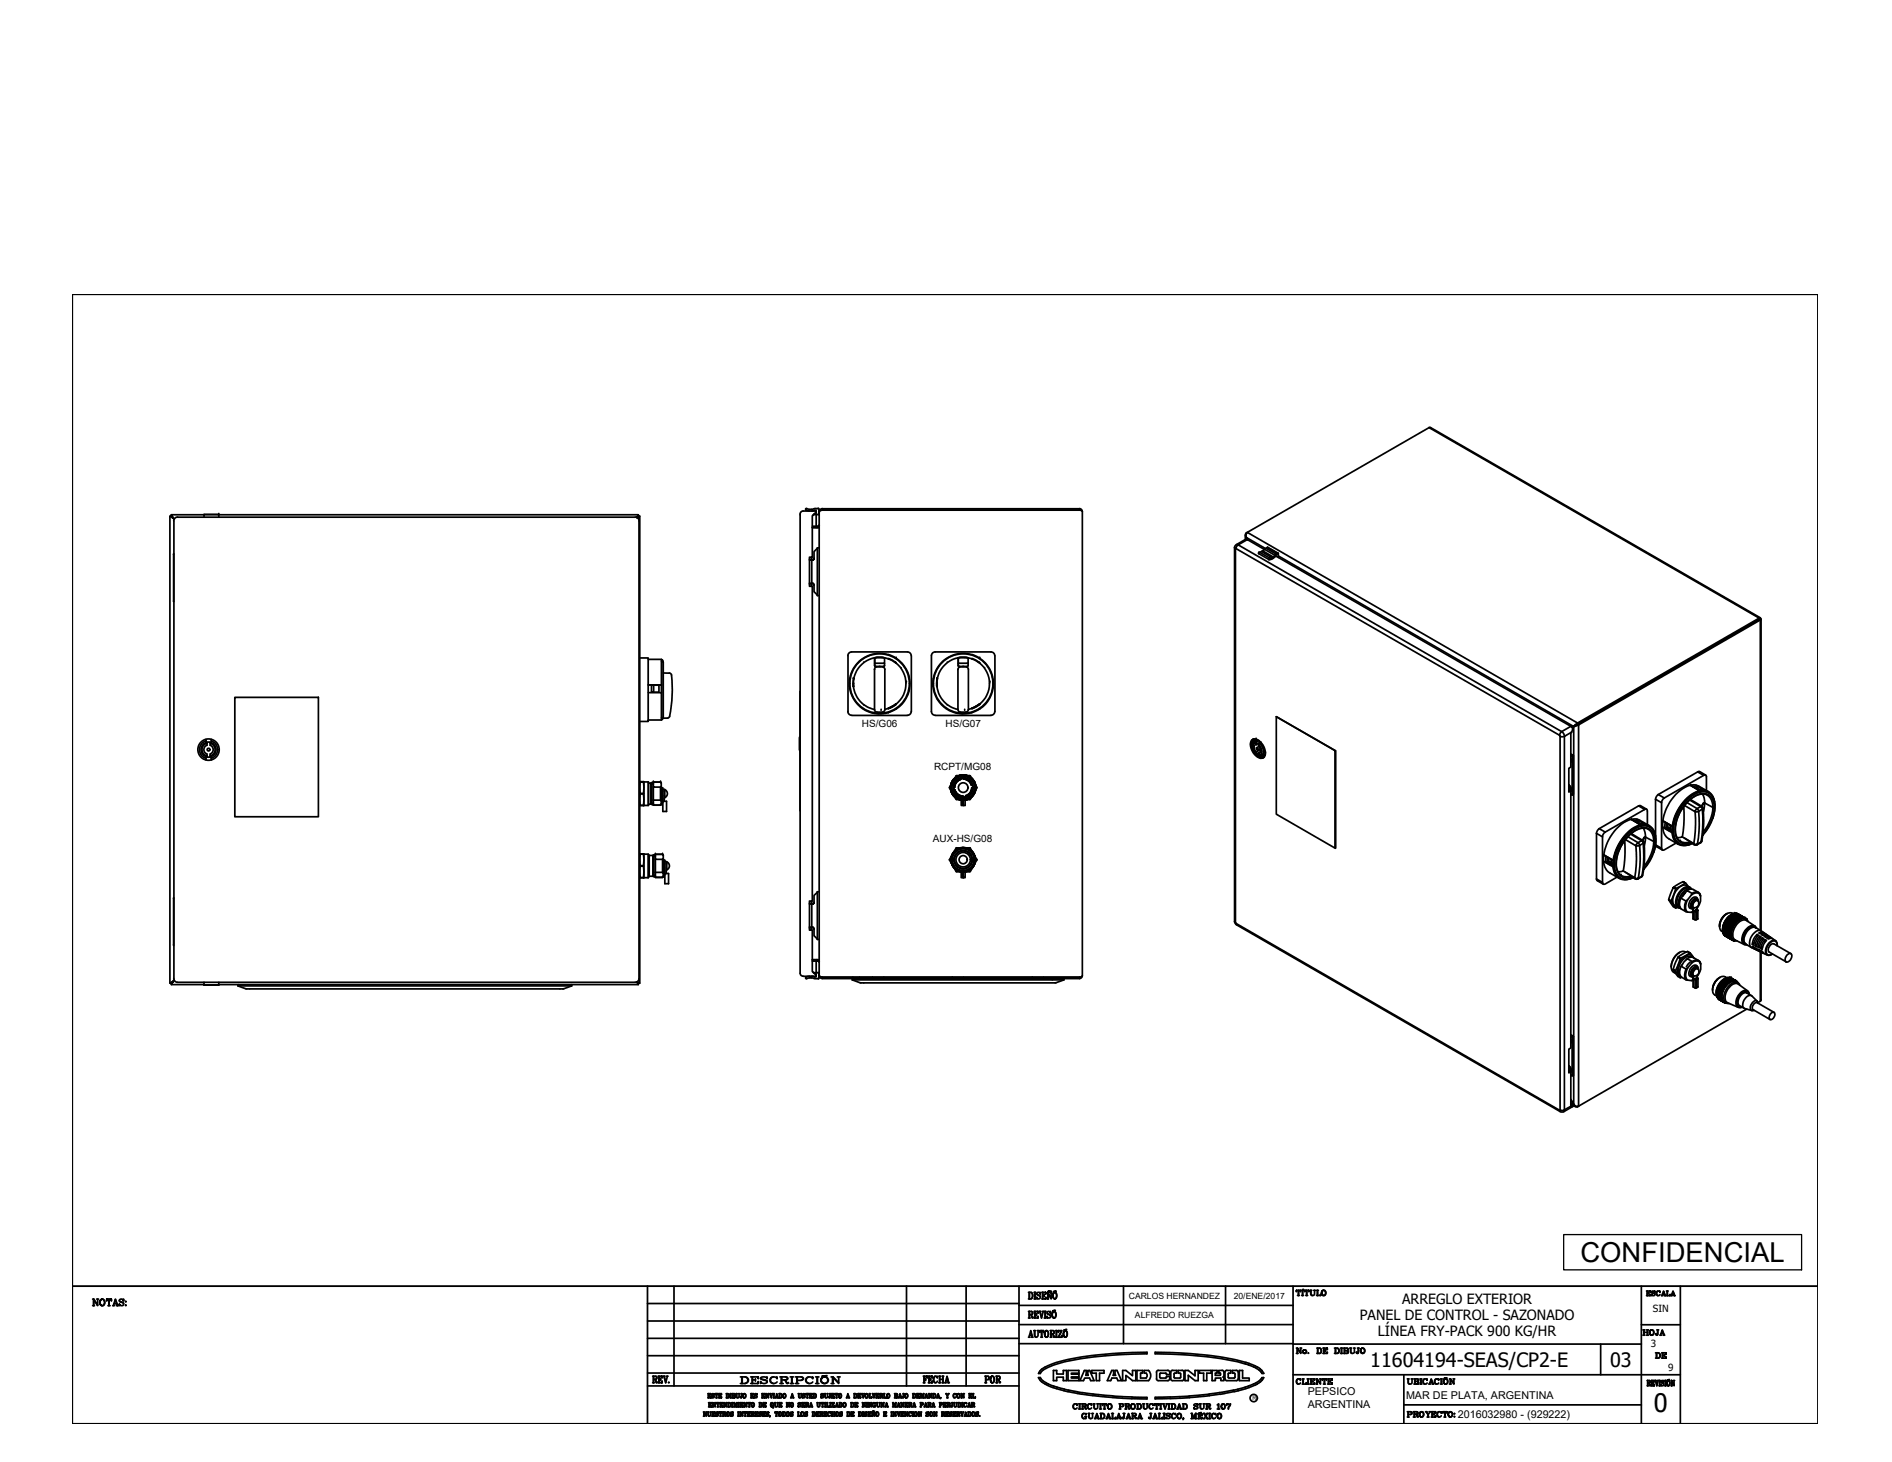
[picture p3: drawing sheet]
<svg xmlns="http://www.w3.org/2000/svg" width="279mm" height="216mm" viewBox="0 0 279 216" stroke-linecap="round" stroke-linejoin="round" font-family="sans-serif">
<defs><g id="words">
<text font-size="4.1" x="233.4" y="186.4">CONFIDENCIAL</text>
<text font-size="3.8" x="244.2" y="208.6">0</text>
<g font-size="3.5">
<text x="241.7" y="198.3">HOJA</text>
<text x="243.8" y="201.8">DE</text>
<text x="144.6" y="205.3">POR</text>
</g>
<g font-size="2.9">
<text x="202.4" y="201.8">11604194-SEAS/CP2-E</text>
<text x="237.8" y="201.8">03</text>
</g>
<g font-size="2.1">
<text x="200.8" y="195">PANEL DE CONTROL - SAZONADO</text>
<text x="203.5" y="197.3">LÍNEA FRY-PACK 900 KG/HR</text>
<text x="207.1" y="192.6">ARREGLO EXTERIOR</text>
</g>
<g font-size="1.6">
<text x="193.1" y="206">PEPSICO</text>
<text x="193.1" y="207.9">ARGENTINA</text>
<text x="207.6" y="206.7">MAR DE PLATA, ARGENTINA</text>
<text x="215.3" y="209.4">2016032980 - (929222)</text>
</g>
<g font-size="1.5">
<text x="127.3" y="107.4">HS/G06</text>
<text x="139.6" y="107.4">HS/G07</text>
<text x="137.9" y="113.7">RCPT/MG08</text>
<text x="137.8" y="124.3">AUX-HS/G08</text>
<text x="244.1" y="193.8">SIN</text>
<text x="243.8" y="198.9">3</text>
<text x="246.4" y="202.4">9</text>
</g>
<g font-size="1.3">
<text x="166.7" y="191.8">CARLOS HERNANDEZ</text>
<text x="182.2" y="191.8">20/ENE/2017</text>
<text x="167.6" y="194.6">ALFREDO RUEZGA</text>
</g>
<text font-size=".9" x="184.9" y="206.8">R</text>
</g></defs>
<!-- layer: Visible Edges(ANSI) -->
<g fill="none" stroke="#000" stroke-width=".25">
<path d="M25.1 76.2v69M25.3 76.2h-.2l.5 .3M25.3 76.2l.3 .3M25.3 76h4.8M25.3 76.2l.2 .2-.2-.2M25.6 76.5l.1 .2M25.6 76.5l-.3-.3v-.2l.4 .7M25.7 76.9v67.6M26.2 76.4h-.3l-.2 .2v.3M26.2 76.4h67.6M32.3 76h-2.2v.4M32.3 76h.1"/>
<path d="M32.3 76v.4M32.3 76h62M93.8 76.4h.3l.2 .2 .1 .3M94 76.4l.3-.4v.2l-.2 .2M94.1 76.4l.2-.2h.2l-.4 .3M94.3 76.2l-.2 .2M94.4 76.9v67.6l-.1 .3-.2 .2-.3 .1h-67.6M94.5 76.2v69M118.6 75.5a.46 .46 0 0 0-.4 .5v67.6a.46 .46 0 0 0 .4 .6M118.6 75.5h1.9v.2l-.4 .3M119.6 75.2l-.6-.1v.1l.2 .2 .4 .1M119.6 75.2h.2"/>
<path d="M120 77.7h.8M120 77.9h.8M120.1 76l-.1 .2v6.1h-.5v4.3h.5v46.5h-.5v4.3h.5v6.1l.1 .1M120.2 76h.1M120.2 75.1l-.4 .1M120.2 76h.4M120.5 75.5l-.1-.2-.6 .2M120.5 75.6v.1M120.5 75.6l-.4 .4M120.5 76v1.7M120.5 77.9h.1M120.6 75.1h.3"/>
<path d="M120.6 75.1h-.4M120.9 77.9h-.1M120.9 75.9l-.3 .1M120.9 75.1v.9M121 77.5l-.2 .2M121 77.6l-.2 .3h-.8M121 75.6h.1M121 75.6v68.4M121.5 75.1l-.5 .3v.2M121.5 75.3l-.2 .1M121.5 75.3h38M121.5 75.1h37.9"/>
<path d="M126 75.3h-.1M126.9 75.3h.1M159.4 75.1l.4 .2v.2M159.8 75.5l-.3-.2h-38.1l-.3 .2-.1 .2M159.8 75.5v68.6M183.9 79v.7M184.1 79.4l.1 .3M184.2 78.6a.44 .44 0 0 0-.1 .8M184.3 79.7l-.3-.5 .1-.4 .1-.2 27-15.5 48.8 28.1M25.6 88.8h.1M25.7 81.8l-.1 7M94.5 97.2h1.2v9.3h-1.2"/>
<path d="M95.7 97.4h2v3.7h-2h2v1.2M97.7 97.7h.1M97.8 97.5l.1 .3M97.9 97.5h-.2l.1 8.7M97.9 97.8h.1M97.9 97.8v8.3h.7M97.9 99.4h.9M98.8 99.4l.3 .1a17.8 17.8 0 0 1-.3 6.4l-.3 .2M119.5 86.1l.6 .1 .1 .2M119.5 82.7h.4M119.5 86.2h.4v.4M119.9 86.1l.2 .1 .1 .2"/>
<path d="M119.9 82.7l.2-.1 .1-.2-.1 .3h-.2M119.9 82.3v.3h-.4M119.9 82.7v3.4M120.2 86.4v1l.5 .4M120.7 81l-.5 .5v.9M121 80.9h-.3v7.1h.3M125.2 96.8l.1-.2 .2-.3h.3h8.2h.3l.2 .3 .1 .2v8.3l-.1 .3-.2 .2h-.3M125.2 96.8v8.3M127.5 97.8h.1M129.2 98.3v.1M129.3 98.5h.1M129.8 98.4h.2"/>
<path d="M130.5 98.5h.1M130.6 98h-1.4M130.6 97.1h-1.4M130.6 97.2v1.1l-.1 .1h-1.2l-.1-.1v-1.1v1.1M131.2 97.3l.6 .2 .5 .4a3.9 3.9 0 0 0-6.2 2.3l-.1 .8M131.2 96.7a4.5 4.5 0 0 0-5.7 3.6v-.1a4.5 4.5 0 0 0 5.7 5M131.2 96.7l1.1 .5M132.2 97.8h.1M132.3 97.9a3.9 3.9 0 0 1 0 6.1M132.3 97.2a4.5 4.5 0 0 1 2 4.4 4.5 4.5 0 0 1-3.1 3.6M132.3 97.2h.1M133.1 98.6h.1"/>
<path d="M139.9 97.8h.1M141.5 98.3v.1M141.7 98.5h.1M142.1 98.4h.3M142.8 98.5h.1M142.9 97.9l.1 .1M142.9 97.9l-1.4 .1M143 97.1h-1.5M143 97.2v1.1l-.1 .1h-1.3l-.1-.1v-1.1v1.1M143.5 97.3l.6 .2 .6 .4a3.9 3.9 0 0 0-6.3 2.3v.8M143.5 96.7a4.5 4.5 0 0 0-5.7 3.6v-.1a4.5 4.5 0 0 0 5.7 5M143.5 96.7l1.2 .5"/>
<path d="M144.6 97.8h-.1M144.6 97.8h.1M144.7 97.9a3.9 3.9 0 0 1 0 6.1M144.7 97.2a4.5 4.5 0 0 1 2 4.4 4.5 4.5 0 0 1-3.2 3.6M144.7 97.2h.1M145.4 98.6h.1M146.9 96.8l-.1-.2-.4-.3h-8.3h-.3l-.2 .3-.1 .2v8.3l.1 .3 .2 .2h.3M146.9 96.8v8.3M186.7 81.1l-2.6-1.5-1.5 .8-.3 .4v55.2l.1 .3 .2 .3 47.8 27.6h.5l1.4-.8M188.4 82.1l.1 .1M188.5 82.2l43.5 25.1a.49 .49 0 0 1 .3 .4 .49 .49 0 0 1-.2 .4l-.1 .2v5l-.3 .2v3.5l.3-.2v38l-.3 .1v3.5l.3-.1v4.9l.1 .1M188.5 82.2l-.1-.1-.7 .5h-.3l.1-.2 .3-.1 .9-.6 .1 .6"/>
<path d="M188.8 81.7l-1.6-.9-.7 .6-.6 .2v.2l1.5 .8M252.7 95.6h.1M253.1 95.3h.1M253.2 95.2v.1M254.4 94.6h.1M254.8 94.3v.1M255 94.2h.1M255.2 94.1h.1M256.8 93.1l.1 .1M256.9 93.1v.1M257.8 92.6h.1M257.9 92.5v.1"/>
<path d="M258.7 92.1h.1M259.8 91.4h.1M259.9 91.4h.1M260 91.4v-.2l-.2 .1-26.9 15.5-.5 .5 27.4-15.9M260.1 91.4v46.1M30.4 109.4a1.34 1.34 0 0 0-1 1.3 1.34 1.34 0 0 0 1 1.3M30.4 111.8v.4M30.4 109.2v.5M30.6 109.8a.96 .96 0 0 0-.8 .9 .96 .96 0 0 0 .8 .9M30.6 109.6v.5a.69 .69 0 0 0-.5 .6 .69 .69 0 0 0 .5 .6v.5M31 110.1a.69 .69 0 0 1 .5 .6 .69 .69 0 0 1-.5 .6M31 109.8a.96 .96 0 0 1 .8 .9 .96 .96 0 0 1-.8 .9"/>
<path d="M31 109.6v.5M31 111.4v.4M31.2 109.4a1.34 1.34 0 0 1 .9 1.3 1.34 1.34 0 0 1-.9 1.3M31.2 111.8v.4M31.2 109.2v.5M34.7 103h12.3v17.6h-12.3zM94.5 115.4l.5 .1zM94.5 115.5v1.7M95 117.2h-.5v.9v.9h.5l-.5-.1M95 117.2h-.5M95 115.5v1.7M95 117.2v1.7"/>
<path d="M95.1 115.5h.7l-.1 3.4M95.1 115.4v3.6l.6-.1M95.7 102.3h2v4h-2M95.7 115.5v3.4M95.8 118.8h.3M95.8 115.7h.3M96.1 115.7v3.1M96.1 115.7l.2-.1 .1 .1v3l-.1 .1-.2-.1M96.2 101.2h1.1v1h-1.1zM96.4 118.6l.1 .1M96.5 118.2h1l.1 .1v.5l-.1 .1h-1zM96.5 115.5h1l.1 .1v.5l-.1 .1h-1z"/>
<path d="M96.5 115.5h.1M96.5 118.9h.1M96.5 115.5h1l.1 .1M96.5 115.7l-.1 .1M96.5 116.2v2M96.5 101.2v1M97.5 115.5h.1M97.5 118.9h.1M97.5 116.2v2M97.6 118.8l-.1 .1h-1M97.6 116.3l.3 .1v2.1M97.6 116.1v2.2"/>
<path d="M97.7 106h.1M97.9 106.2h-.2M97.9 116.6h.2v1.7M97.9 118l-.3 .1M97.9 118.3h.5v1.5h-.5zM97.9 106l-.1 .2M98.1 116.9h.1M98.1 117.5h.1M98.1 116.6a.65 .65 0 0 1 .5 .6 .65 .65 0 0 1-.5 .6M98.2 116.6v1.2M118.1 108.8v.1v1.9M118.2 102.1v17.6"/>
<path d="M125.2 105.1l.1 .3 .2 .2h.3M125.8 105.6h8.2M126 100.2h.1M126 101.4a3.9 3.9 0 0 0 3.1 3.4M126 101h.1M126 101l.1 .4M126.1 100.2l-.1 .8 .1 .4M127.6 104.1h.1M129.1 104.8v-6l.2-.2 .2-.1h.9l.3 .3v6M129.1 104.8l.2 .3 .2 .1 1-.1 .2-.3M130.1 104.9h.1M131.2 104.6l-.5 .2"/>
<path d="M132.1 104.1h.1M132.3 103.9l-1.1 .7M132.3 104l-.5 .4-.6 .2M132.3 104l-1.1 .6M133.8 100.7h.1M138.1 105.6h8.3M138.4 100.2h.1M138.4 101.4a3.9 3.9 0 0 0 3.1 3.4M138.4 101h.1M138.4 101v.4M138.4 100.2l-.1 .8 .1 .4M139.9 104.1h.1"/>
<path d="M140.2 116.3l.2 .3M140.4 116.4h.1M140.4 116.5h.1M140.4 116.3v.1M140.4 116.4v.1M140.4 116.5v.1M140.4 116v.1M140.4 116.1h.1M140.4 116.3h.1M140.4 116.6v.1M140.4 116h.1M140.4 116.6h.1"/>
<path d="M140.4 116.1v.1M140.4 116l-.2 .3M140.4 116.7v.1M140.4 116.8h.1M140.4 116.7h.1M140.4 115.9v.1M140.5 115.9h-.1M140.5 116.8h.1M140.5 115.8l-.1 .1M140.5 116.8v.1M140.5 116.9h.1M140.5 115.8h.1"/>
<path d="M140.5 117h.1M140.5 115.6v.1M140.5 115.7v.1M140.5 116.9v.1M140.5 115.7h.1M140.5 117.1l.1 .1M140.5 115.5l.1 .1M140.6 117l-.1 .1M140.6 115.6h-.1M140.6 117.2h.1M140.6 115.5h-.1M140.6 115.5h.1"/>
<path d="M140.6 115.4v.1M140.6 115.4h.1M140.6 117.3h.1M140.7 117.2l-.1 .1M140.7 115.4h.1M140.7 115.3v.1M140.7 117.3h.1M140.7 115.3h.1M140.7 117.4l.2 .1M140.7 117.4h.1M140.8 115.2l-.1 .1M140.8 115.2h.1"/>
<path d="M140.8 117.5h.1M140.8 117.6l.2 .1M140.9 117.5v.1M140.9 117.5h.1M140.9 116.7h.1M140.9 117.6h.1M140.9 115l-.1 .2M140.9 115h.1M140.9 116.7a1.34 1.34 0 0 0 1.3 1 1.3 1.3 0 0 1-1.3-1M141 114.9h.1M141 116.7a1.26 1.26 0 0 0 1.2 .9v.1a1.39 1.39 0 0 1-1.3-1M141 114.9l-.1 .1"/>
<path d="M141 116.7a1.36 1.36 0 0 0 1.2 .9 1.32 1.32 0 0 1-1.2-.9M141 117.7h.1M141 116.7a1.28 1.28 0 0 0 1.2 .9M141 117.7l.1 .1M141 117.7l.3 .4M141.1 114.8h.1M141.1 114.8l-.1 .1M141.1 114.8v.1M141.1 117.7h.1M141.1 117.8h.1M141.2 114.8l-.1 .1M141.2 117.8l.1 .1"/>
<path d="M141.2 114.8h.1M141.2 117.8h.1M141.3 114.5l-.3 .4M141.3 114.7l-.1 .1M141.3 114.7h.1M141.3 118.1h.3M141.3 114.5h.3M141.3 117.9l.3 .1M141.4 117.9h.1M141.4 114.7h-.1M141.4 114.7h.1M141.5 104.8v-6l.1-.2 .2-.1h.8l.3 .1 .1 .2v6"/>
<path d="M141.5 104.8l.1 .3 .2 .1 1-.1 .2-.3M141.5 114.6h.1M141.5 114.6l-.1 .1M141.5 118h.1M141.6 114.6h-.1M141.6 118h.1M141.6 118.1h.1M141.6 118v.1M141.6 114.6h.1M141.6 114.5v.1M141.7 114.5h-.1M141.7 114.5h.1"/>
<path d="M141.7 118h.1M141.7 118.1h-.1M141.7 118.1l.2 .1M141.8 114.5h.1M141.8 114.5h-.1M141.8 118.1h.1M141.8 115h.1a1.34 1.34 0 0 0-1 1.3M141.8 115a1.39 1.39 0 0 0-.9 1.3h.1M141.9 114.5h.1M141.9 115a1.32 1.32 0 0 0-1 1.3 1.36 1.36 0 0 1 1-1.2M141.9 115a1.32 1.32 0 0 0-1 1.3M141.9 115.1a1.28 1.28 0 0 0-.9 1.2"/>
<path d="M141.9 115v.1a1.26 1.26 0 0 0-.9 1.2M141.9 118.2h.1M142 114.5h-.1M142 114.5h.1M142 118.1h.1M142.1 114.5h-.1M142.1 114.4l-.1 .1M142.1 118.2h.1M142.1 114.4l.1 .1M142.2 118.1h.1M142.2 118.1v.1M142.2 114.5h.1"/>
<path d="M142.2 118.9v-.7v.7M142.3 115a1.34 1.34 0 0 1 1.2 .9M142.3 114.9v.1M142.3 115a1.34 1.34 0 0 1 1.2 .9 1.36 1.36 0 0 0-1.2-.9 1.32 1.32 0 0 1 1.2 .9M142.3 115a1.26 1.26 0 0 1 1.1 .9h.1M142.3 114.5h.1M142.3 118.1h.1M142.4 114.5h.1M142.4 118.1h.1M142.5 104.9h.1M142.5 118.1h.1M142.5 118.1v.8h-.5v-.7h.1"/>
<path d="M142.5 118.1h-.1M142.5 118.1v.1M142.6 114.5h.1M142.6 114.5h-.2M142.6 117.5h.1M142.6 117.5v.1M142.6 118.1v.1M142.6 117.6h.1M142.6 118.1h.1M142.7 114.5l.1 .1M142.7 118.1h-.1M142.7 118.1h.1"/>
<path d="M142.8 118.1h.1M142.8 114.5h.1M142.8 118v.1M142.8 114.6h.1M142.9 118h-.1M142.9 114.6l.3-.1 .3 .4M142.9 118v.1M142.9 114.6h.1M143 118h-.1M143 118l-.1 .1M143 118h.1M143 114.6l.1 .1"/>
<path d="M143 114.6h.1M143.1 117.9l-.1 .1M143.1 114.7h.1M143.1 117.9h-.1M143.1 117.9h.1M143.2 117.9h.1M143.2 117.9h-.1M143.2 114.7l.1 .2M143.2 114.7h.1M143.3 114.8h.1M143.3 117.8h-.1M143.3 117.8l-.1 .1"/>
<path d="M143.3 114.9h.1M143.4 117.7l-.1 .1M143.4 117.8h-.1M143.4 117.8h.1M143.4 114.8l.1 .1M143.4 114.8v.1M143.4 114.9h.1M143.4 117.7h.1M143.5 117.7l-.3 .4h-.3M143.5 117.7h.1M143.5 114.9v.1M143.5 114.9h.1"/>
<path d="M143.5 117.7l-.1 .1M143.5 116.3a1.26 1.26 0 0 1-.9 1.2M143.5 116.3h.1a1.39 1.39 0 0 1-1 1.3M143.5 116.3a1.28 1.28 0 0 1-.9 1.2M143.5 115h.1M143.5 117.6h.1M143.5 116.3a1.3 1.3 0 0 1-.9 1.3M143.5 115l.1 .1M143.5 104.6l-.5 .2M143.6 115.9h.1M143.6 115.9a1.39 1.39 0 0 0-1.3-1 1.43 1.43 0 0 1 1.2 1M143.6 116.3a1.34 1.34 0 0 1-1 1.3 1.44 1.44 0 0 0 1-1.3z"/>
<path d="M143.6 115.1h.1M143.6 117.5h.1M143.6 117.5l-.1 .2M143.7 117.4h.1M143.7 115.2h.1M143.7 117.4v.1M143.7 117.5h-.1M143.7 115.1v.1M143.7 115.2l.1 .1M143.7 117.3h.1M143.7 115.3h.1M143.8 117.4h-.1"/>
<path d="M143.8 115.3v.1M143.8 115.4h.1M143.9 117.1h-.1M143.9 115.5h.1M143.9 115.4v.1M143.9 117h.1M143.9 115.6h.1M143.9 117.1l-.1 .2M143.9 115.5v.1M143.9 116.9h.1M144 116.9v.1M144 115.6h-.1"/>
<path d="M144 115.6v.1M144 116.8h.1M144 115.7v.1M144 115.7h.1M144 115.8h.1M144 116.8v.1M144 115.8l.1 .1M144 116.7h.1M144 115.9h.1M144 116.6h.1M144 116.5h.1M144 116h.1"/>
<path d="M144 116.7v.1M144 116l.1 .1M144.1 116.3v.1M144.1 116.5v.1M144.1 116.4v.1M144.1 115.9h-.1M144.1 115.9l-.1 .1M144.1 116.6v.1M144.1 116.1v.2M144.1 116l.2 .3M144.1 116.1h.1M144.3 116.3l-.2 .3"/>
<path d="M144.5 104.1h.1M144.7 103.9l-1.2 .7M144.7 104l-.6 .4-.6 .2M144.7 104l-1.2 .6M146.2 100.7h.1M146.9 105.1l-.1 .3-.2 .2h-.3M184.8 109.3a1.03 1.03 0 0 1 1.5 .5 1.75 1.75 0 0 1 .3 2.1 1.23 1.23 0 0 1-1.5-.7 1.73 1.73 0 0 1-.3-1.9zM185 109.2a1.78 1.78 0 0 0 .6 2.4l.7 .3h.3M185.1 109.1l-.2 .6 .1 .8M185.2 109.1l-.2 .4M185.2 109.6l.4-.1v-.2a.64 .64 0 0 0-.6 .3 .64 .64 0 0 0 0 .6 .51 .51 0 0 1 .1-.5 .51 .51 0 0 1 .5-.2l-.1 .3a.49 .49 0 0 0-.5 .2 .49 .49 0 0 0 0 .5l.4 .7 .2 .1M185.4 111.2l.7 .5 .6 .1"/>
<path d="M185.5 109.2h.1M185.5 109.2l-.3 .1M185.5 110a.54 .54 0 0 0-.3 .4 .54 .54 0 0 0 .2 .5l.1 .4M185.5 109.8v.2M185.6 111.3v.1M185.7 109.2l-.1 .1M185.7 111.3l.2 .1M185.9 111.4a.49 .49 0 0 0 .6 0 .49 .49 0 0 0 .1-.6l-.2-.6-.4-.4 .2-.2v.2a1.25 1.25 0 0 1 .3 1.6l-.2 .1M185.9 109.3l-.3 .2M185.9 109.8v.1l.1-.1M185.9 109.4l-.3 .1M185.9 110.2l-.3 .2"/>
<path d="M186.1 110.6l-.3 .2M186.1 111.1l-.2 .1a.44 .44 0 0 0 .3-.3 .44 .44 0 0 0-.1-.4l-.2-.3v-.3a1 1 0 0 1 .2 1.6l-.2-.1v-.2l-.3 .1M186.1 111l-.5 .3M186.1 110.7l-.6 .3M186.2 109.6l-.7 .4M186.4 111.7l.3 .1M186.8 111.5l-.2 .1M186.9 111l-.1 .4-.2 .2-.4 .1v-.1M188.5 105.8l8.7 5.1M197.2 110.9v14.4zM197.2 110.9l-8.7-5.1v14.4l8.7 5.1M231.7 116.2l.3 .3"/>
<path d="M231.7 116.1l.1 .3 .2 .1M231.7 116.6l.3 .1M231.7 116.7l.1 .1M231.7 115.9a.83 .83 0 0 1 .3 1M231.7 116.5l.1 .1 .2-.1M231.7 115.9h.1M231.8 116.1l.2 .2M232 112l.1 .3-.1 .3M232 111.6l.2 .1v5.7l-.2-.1M232 111.3l.4 .3v5.7l-.2 .1M232 116.8l-.1-.1-.2 .1M232 112.2h.1"/>
<path d="M232 116.6l-.1 .2M232 112.3v.1M232 112.2v.1M232.4 111.6l-.2 .1M232.4 107.3l-.3 .1M232.4 107.3l27.4-15.9h.3l-.1 .1-26.9 15.6zM232.4 107.3l-.2 .1M243.1 119.5l-.9-.5h-.2l-5.8 3.4-.3 .2-.1 .4v6.9l.1 .2 .9 .5M248.7 119.1v2.8l-.3 1.7-.7 .1M249.6 116l.8-.1 1.4 .8-.8 .1zM249.6 118.1l1.8 1.1a14.8 14.8 0 0 1-.1 5.1l-.7 .5h-.4l-1.8-1.2M250.4 115.9l1.9 1"/>
<path d="M250.6 116.4l.3 .2-.2-.2M250.7 116.1l.7 .5a1.54 1.54 0 0 1-1.4-.5h.7v.3h-.2M251.3 119.1h.1M251.4 117.2a3.4 3.4 0 0 1 .2 2.7M251.5 118.8h.1M251.6 118.7h.1M251.8 116.7a1.82 1.82 0 0 1 1.4 1.7M251.8 116.7h.1M251.9 114.5l-.9-.6h-.2l-5.9 3.4-.3 .3-.1 .4v5.5M252 116.7v-2a.24 .24 0 0 0-.1-.2 .24 .24 0 0 0-.3 0l-5.8 3.3-.3 .4-.1 .3v6.8a.25 .25 0 0 0 .1 .2 .25 .25 0 0 0 .3 0l1.7-1M252.1 117.4a2.73 2.73 0 0 0-3 1.1 5.3 5.3 0 0 0-1.5 5.1l.5 .6M253 119.2h.1"/>
<path d="M25.7 132.6v7M94.5 126.1h.5zM94.5 126.1v1.7M95 127.8h-.5v.9v.9h.5h-.5M95 127.8v.1h-.5M95 126.1v1.7M95 127.9v1.7M95.1 126.1l.7 .1-.1 3.4M95.1 126.1v3.5h.6M95.7 126.1v3.5M95.8 129.3l.1 .1M95.9 126.3v3.1"/>
<path d="M95.9 129.4h.5M96.4 126.3h-.5l-.1 .2M96.4 126.3v3.1M96.4 126.4l.2-.2 .1 .2v3l-.1 .1-.2-.2M96.7 129.2l.1 .1M96.8 128.8h1l.1 .2v.4l-.1 .2h-1zM96.8 126.2h1l.1 .1v.5l-.1 .1h-1zM96.8 126.2h.1M96.8 129.6h.1M96.8 126.2h1l.1 .1M96.8 126.4l-.1 .1M96.8 126.9v1.9"/>
<path d="M97.8 126.2h.1M97.8 129.6h.1M97.8 126.9v1.9M97.9 129.4l-.1 .2h-1M97.9 126.8v2.2M97.9 126.9l.3 .1v2.2M98.2 127.2h.2v1.8M98.2 128.7l-.3 .1M98.2 129h.5v1.5h-.5zM98.4 127.6h.1M98.4 128.2h.1M98.4 127.3a.65 .65 0 0 1 .5 .6 .65 .65 0 0 1-.5 .6"/>
<path d="M98.5 127.3v1.2M119.5 136.9h.5l.2 .3M119.5 133.5h.4M119.5 137h.4v.4M119.9 136.9l.2 .1 .1 .2M119.9 133.5l.2-.1 .1-.2-.1 .3h-.2M119.9 133.1v.3h-.4M119.9 133.5v3.4M120.2 137.2v1l.5 .4M120.7 131.8l-.5 .4v1M121 131.7h-.3v7h.3M140.4 126.9v.1"/>
<path d="M140.4 127v.1M140.4 127h.1M140.4 126.9h.1M140.4 127.1h.1M140.4 126.8h.1M140.4 127.2h.1M140.4 126.7v.1M140.4 126.8v.1M140.4 127.1v.1M140.4 127.2l.1 .1M140.4 126.7h.1M140.5 127.3h.1"/>
<path d="M140.5 126.6l-.1 .1M140.5 127.3v.1M140.5 126.6h.1M140.5 127.4h.1M140.5 127.5h.1M140.5 126.5v.1M140.5 126.5v-.1l-.3 .6 .3 .5M140.5 126.4h.1M140.5 127.6h.1M140.6 127.6h.1M140.6 126.3h.1M140.6 127.6v.1"/>
<path d="M140.6 127.7h.1M140.6 126.2h.1M140.6 127.7v.1M140.6 126.2v.1M140.6 127.8h.1M140.7 127.8h.1M140.7 126.1l-.1 .2M140.7 127.9h.1M140.7 126.2h.1M140.7 126.1h.1M140.7 127.9l.1 .1M140.7 126v.1"/>
<path d="M140.8 128h.1M140.8 125.9l-.1 .1M140.8 127.9v.1M140.8 125.9h.1M140.8 126h.1M140.8 128.1h.1M140.8 128.1l.1 .1zM140.9 128.2h.1M140.9 128.2l.4 .5M140.9 125.8h-.1M140.9 125.7h.1M141 128.3l.1 .1"/>
<path d="M141 125.7h-.1M141 125.6v.1M141.1 125.6l-.1 .1M141.1 125.6h.1M141.1 128.4h.1M141.1 128.4l.3 .2M141.1 125.5v.1M141.2 125.5h-.1M141.2 125.3l-.3 .5M141.2 128.4v.1M141.2 125.5h.1M141.3 125.2h-.1"/>
<path d="M141.3 128.7h.6M141.3 125.2h.6M141.3 125.4l-.1 .1M141.3 125.4h.1M141.4 128.6h.1M141.4 125.4h-.1M141.5 128.6l.2 .1M141.5 125.3h-.1M141.5 125.3h.1M141.6 125.3h-.1M141.6 125.3h.1M141.7 128.7h.1"/>
<path d="M141.7 125.2h.1M141.8 128.7h.1M141.8 125.2l-.2 .1M141.8 125.2h.1M141.8 128.7l.3 .1M141.9 128.7h.1M141.9 128.7l.1 .9h.5v-.9M141.9 125.2h.1M142 125.2h.1M142 128.7v.1M142.1 125.2h.1M142.1 128.8h.1"/>
<path d="M142.1 125.2h-.2M142.1 128.8h.3M142.1 125.1h.1M142.2 125.2h.1M142.2 125.1h.1M142.2 129.6v-.8v.8M142.2 125.2l.7 .1M142.3 125.2h.1M142.3 125.1h.1M142.4 125.2h.1M142.5 128.8h-.1M142.5 125.2h.8"/>
<path d="M142.5 128.7h.1M142.5 128.7v.1M142.6 128.7h-.1M142.7 125.2h.1M142.7 128.7h-.1M142.8 125.2h.1M142.8 128.7h-.1M142.9 125.3h.1M142.9 128.6l-.2 .1M143 128.6h-.1M143 125.3l.2 .1M143.1 128.6h-.1"/>
<path d="M143.1 125.3v.1M143.2 125.4h.1M143.2 125.4v.1M143.2 128.5l-.1 .1M143.2 125.5h.1M143.3 125.5h.1M143.3 125.3l.3 .5M143.3 128.4l-.1 .1M143.3 128.4h.1M143.3 125.5l.1 .1M143.4 128.4h-.1M143.4 125.6h.1"/>
<path d="M143.4 125.6l.1 .1M143.5 128.3h-.1M143.5 125.7h.1M143.5 128.3h.1M143.5 125.7l.1 .1M143.6 128.2v-.1a.64 .64 0 0 1-1 .6M143.6 128.2l-.1 .1M143.6 125.7h.1M143.6 128.2h.1M143.6 125.8l.2 .2M143.6 125.8h.1M143.6 128v.1"/>
<path d="M143.6 125.9h.1M143.7 125.9h.1M143.7 128l-.1 .1M143.7 126h.1M143.7 128h.1M143.7 127.9h.1M143.7 126.1h.1M143.8 126h.1M143.8 127.9h.1M143.8 126v.1M143.8 127.8h.1M143.8 126.2h.1"/>
<path d="M143.8 126.1l.1 .1M143.9 127.8l-.1 .1M143.9 127.7h.1M143.9 126.2v.1M143.9 126.2h.1M143.9 126.3v.1M143.9 126.3h.1M143.9 127.6v.1M143.9 127.6h.1M143.9 126.4l.4 .6-.4 .5M144 126.4h.1M144 127.5l-.1 .1"/>
<path d="M144 126.4v.1M144 126.5h.1M144 127.4h.1M144 126.5v.1M144 127.4v.1M144 126.6v.1M144 126.6h.1M144 127.3h.1M144 127.2v.1M144 126.7v.1M144 126.8h.1M144 127.1h.1"/>
<path d="M144 126.9h.1M144 127h.1M144 127v.1M144 126.9v.1M144 126.8v.1M236.8 127.2a2.05 2.05 0 0 0 .9 1.7l1.4 .8M236.8 126.2l1.4 .8v1l-1.4-.8zM237.1 127.3l.1-.8 .7 .5v.7M237.4 127l.5 .4M237.4 127v-.4v.6M237.5 126.7v.4M237.9 127.5l-.5-.3-.3 .1 .8 .4v.1"/>
<path d="M238.2 128a1.82 1.82 0 0 0 2.7 1.7M238.7 122.4l1.1-.9 1.1-.5 1.4 .8a6.5 6.5 0 0 0-4 4.9l-.1 .3-1.4-.8a7.2 7.2 0 0 1 1.9-3.8zM239.4 129.3h.1M239.9 124.1v2.8l-.2 1.7-.8 .1M240.9 123.1l1.8 1.1a14.1 14.1 0 0 1-.2 5.2l-.6 .4h-.4l-1.8-1.2M240.9 121h.8l1.4 .8h-.8zM241.7 121l1.9 .9M241.9 121.5l.2 .1-.2-.1M241.9 129.8h.1M241.9 121.1l.8 .5a1.54 1.54 0 0 1-1.5-.4l.7-.1v.4l-.2-.1M242.6 124.1h.1M242.7 122.3a3.5 3.5 0 0 1 .1 2.6"/>
<path d="M242.7 123.8h.1M242.7 123.9h.1M242.9 123.7h.1M243.1 121.8a1.79 1.79 0 0 1 1.4 1.7M243.3 121.8v-2a.24 .24 0 0 0-.1-.3 .24 .24 0 0 0-.3 0l-5.8 3.4-.4 .3v.3v6.8a.25 .25 0 0 0 .1 .3 .25 .25 0 0 0 .3-.1l1.7-1M243.4 122.4a2.73 2.73 0 0 0-3 1.2 5.3 5.3 0 0 0-1.5 5l.5 .7M244.2 125.8a3.4 3.4 0 0 0-.3-3.5 1.95 1.95 0 0 0-2.6 0 6.5 6.5 0 0 0-3 6 1.82 1.82 0 0 0 2.9 1.3M244.2 125.8a7.1 7.1 0 0 1-1.5 2.6M244.3 124.3h.1M244.5 124.8l.1 .2 .9 .5M244.5 124.7v.1M245.5 122.2a1.97 1.97 0 0 0 1 1.7l1.3 .8"/>
<path d="M245.6 121.2l1.3 .8v1l-1.4-.8zM245.6 121.2a6.6 6.6 0 0 1 4-5.2l1.4 .8a6.4 6.4 0 0 0-4 4.8l-.1 .4-1.3-.8M245.9 122.3v-.8l.7 .4v.8M246.1 122l.5 .3M246.1 122v-.4v.6M246.3 121.7v.4M246.4 132.8v.1a2.35 2.35 0 0 0 1.1 1.2l.2-.1M246.4 132.9l.4 .1M246.4 132.8l.4 .2M246.6 122.5l-.5-.3-.2 .1 .7 .4M246.8 133.1l.6 1M246.9 123a1.82 1.82 0 0 0 2.7 1.7"/>
<path d="M247.1 131.1l.3 .2 .1-.1-.3-.2-.1 .1-.7 1.7M247.4 131.3l-.6 1.7M247.9 133.8l.1 .1M247.9 133.9h.1M248.1 124.2h.1M248.2 132.6l-.2 .8 .1 .7a1.95 1.95 0 0 0 1.8 .6l.1-.1-.2 .1M248.5 130.2l.4 .2-.4-.2-1.3 .8M248.8 131.9l-.3 .4M248.9 130.4l-1.4 .8M248.9 131.8l-.4 .5M248.9 130.4l.4 .5M249 133.1l-.2 .7v.5l.2 .3"/>
<path d="M249.1 131.5l.8 .4-.7 1-.2 .2-.8-.5zM249.1 131.5l.4-.2h.4l.9 .5M249.2 132.9a1.47 1.47 0 0 0 0 1.8M249.3 131.3a2.25 2.25 0 0 0-1.4 2.3M249.4 131.2l.2 .1M249.5 131.2l.1 .1M249.5 131a1.22 1.22 0 0 0-1.9 .4 1.78 1.78 0 0 0-.2 2.4l.4 .2M249.6 131.3a1.13 1.13 0 0 0-1.5 .6 1.69 1.69 0 0 0-.2 2h.1M249.7 131.3a1.95 1.95 0 0 0-1.8 1.7v.7l.2 .4a1.02 1.02 0 0 1-.4-1.6 1.85 1.85 0 0 1 1.8-1.4l.3 .2M249.8 131.3a.95 .95 0 0 0-1.6 .2 2.19 2.19 0 0 0-.6 2.4l.6 .2M249.9 131.9a.71 .71 0 0 1 .7-.2 .71 .71 0 0 1 .5 .6 .77 .77 0 0 0-1.3-.1M250.3 134.5v.1"/>
<path d="M250.5 134.4v.1M250.6 134.3l.1 .1v.1h-.2v-.1v.1h.2l-.2-.2M250.6 124.8h.1M250.6 133.9l-.1 .6M250.7 133a.66 .66 0 0 0-.7 .1 .66 .66 0 0 0-.2 .7l.2 .7M250.7 133a.7 .7 0 0 0-.8 .9l.3 .6 .2 .1 .1-.1h-.2h.2l-.2 .1-.3-.1v1.2l.3 .2 .2-.1v-1.3M250.7 134.4v1.3h-.2M250.7 132.8a.55 .55 0 0 0-.5-.3 .55 .55 0 0 0-.5 .4 .8 .8 0 0 0 0 1.3h.2a.77 .77 0 0 1 .1-1.3 .41 .41 0 0 1 .5-.3 .41 .41 0 0 1 .3 .5 .63 .63 0 0 0-.7 .2 .63 .63 0 0 0 0 .8h.1M250.8 133.1a.65 .65 0 0 1 0 .6 .65 .65 0 0 1-.6 .4M251.1 132.3a2.33 2.33 0 0 1-.5 1.8M251.4 123.4a5.7 5.7 0 0 0 1.6-5.6 1.75 1.75 0 0 0-2.5-.8 6.6 6.6 0 0 0-3.5 6.3 1.82 1.82 0 0 0 2.9 1.3M254.4 137.2v.1"/>
<path d="M254.4 137.5l1.1 .6M254.4 137.4v-.1l1.1 .6M254.4 137.2l1.1 .6M254.4 137.3l1.1 .6M254.4 137.3l1.1 .7-1.1-.7M254.4 137.4l1.1 .6M254.4 137l1.1 .7M254.4 137.4v.1l1.1 .6-1.1-.7M254.4 137.1l1.1 .7zM254.4 137.6l1.1 .6M254.4 137.6l1.1 .7-1.1-.6M254.4 137.1h.1"/>
<path d="M254.5 137.7h.1M254.5 137.6l-.1 .1M254.5 137.1l-.1 .2M254.5 137.1l1 .6zM254.5 137.7l1 .6M254.5 137.7v.1M254.5 137.8h.1M254.5 137.8l1.1 .6M254.5 137.8l1 .6M254.5 136.9l1.1 .5M254.5 136.9l1 .6M254.5 137h.1"/>
<path d="M254.5 136.9h.1M254.5 137.8l1.1 .7M254.5 137.8l1.1 .7-1.1-.7M254.5 136.8l1.1 .5M254.5 136.8l1.1 .6-1.1-.6M254.5 136.8v.1M254.5 137.9l1.1 .6M254.5 136.7l1.1 .6zM254.5 137.9v.1M254.5 138l1.1 .5M254.5 136.7l1.1 .6-1.1-.6M254.6 138l1.1 .6-1.1-.6"/>
<path d="M254.6 136.6l1.1 .5M254.6 136.6l1.1 .6M254.6 136.6l-.1 .2M254.6 136.6l1.1 .6-1.1-.6 1 .6v.1l-1.1-.6M254.6 138l1.1 .7zM254.6 136.4l1.1 .6M254.6 136.5l1.1 .6zM254.6 136.5l1.1 .6-1.1-.6M254.6 136.5v.1M254.6 136.4l1.1 .6-1-.6-.1 .1M254.6 136.3l1.1 .7 .1-.1M254.6 136.4l1.1 .6z"/>
<path d="M254.7 136.3l1.1 .6zM254.7 138.2l1.1 .6M254.7 136.2l1.1 .6M254.7 138.2l1.2 .6zM254.7 136.1l1.1 .7 .1-.1M254.7 136.2l1.1 .6v.1l-1.1-.7M254.8 136.2l-.2 .2M254.8 136.1l1.1 .6zM254.8 138.2h.1M254.8 138.2l1.1 .6M254.9 136l-.2 .2M254.9 136l1.1 .6-1.1-.6"/>
<path d="M254.9 136l1 .6v.1l-1.1-.7 1.1 .7M254.9 135.9l1.1 .6-1.1-.6 1.1 .6M254.9 136l1.1 .6M254.9 135.9v.1M254.9 135.9l1.1 .6zM254.9 135.8l1.1 .7 .1-.1M255 135.8l-.1 .1M255 135.8l1.1 .6M255 135.7l1.1 .6M255 134.9a2.24 2.24 0 0 0-1.1 1.9M255 135.7l1.1 .6-1-.6M255.1 135.6l1 .7 .1-.1"/>
<path d="M255.1 135.7l1 .6M255.1 134.9a2.03 2.03 0 0 0-1.2 2M255.1 135.6l1.1 .6M255.1 135.6l-.1 .2M255.2 135.6l1 .6M255.2 135.5l1.1 .6M255.3 135.4l-.1 .2M255.3 135.4l1.1 .6h.1M255.3 135.4l1.1 .6M255.3 135.4l1.1 .7M255.3 135.3l1.1 .7-1-.7M255.4 135.3l-.1 .1"/>
<path d="M255.4 135.3l1.1 .6M255.4 135.3l1.1 .6zM255.4 135.3v.1l1.1 .6-1.1-.7M255.5 135.3l1.1 .5M255.5 138.1h.1M255.5 138.2h.1M255.5 138.3h.1M255.5 137.7h.1M255.5 137.6l-1-.6 1 .7M255.5 135.2l1.1 .7zM255.6 137.6l-1.1-.7-.1 .1 1.1 .7M255.6 138.4h.1"/>
<path d="M255.6 138.3h-.1M255.6 135.2l-.2 .1M255.6 135.2l1.1 .6zM255.6 138.4v.1M255.6 135.2l.1-.1 1.1 .6-1.1-.6a2.53 2.53 0 0 0-1.3 2.1M255.6 135.1l1.2 .6M255.6 135.2l1.1 .5M255.6 135.2l1.1 .6-1.1-.6M255.6 138.6h.1M255.7 138.6h.1M255.7 137.1h.1M255.7 138.7l-1.1-.6 1.1 .6"/>
<path d="M255.7 138.7h.1M255.8 135.1h-.1l1.1 .6M255.8 135.1l1.1 .6-1.2-.6 1.1 .6M255.8 136.9h.1M255.8 135.1v-.1l1.1 .6M255.8 138.7h.1M255.8 135l1.1 .6M255.8 135.1l1.1 .6M255.8 138.8h.1M255.9 138.8h.1M255.9 135l1.1 .6M255.9 138.9h.1"/>
<path d="M256 135l1.1 .6M256 135l1 .6M256 138.9h.1M256 134.9a1.22 1.22 0 0 0-1.7 .8 1.36 1.36 0 0 0 0 1.8l.1 .1M256 134.9v.1M256 134.9l1.1 .7-1.1-.7M256 134.9l1.2 .7M256 134.9a2.57 2.57 0 0 0-1.5 2.8l1 .6-1-.6M256 134.9l1.2 .6M256.1 138.9h.1M256.1 134.9l1.1 .6M256.1 134.9h.1"/>
<path d="M256.1 136.3h.1M256.2 134.9h-.1M256.2 134.9l1 .6M256.2 134.9l1.1 .6M256.2 134.9h.1M256.3 134.9l1.1 .6M256.3 136.1l-.1 .1-1-.6 1 .6M256.3 134.9l1.2 .6M256.4 134.9l1.1 .7M256.4 136l-1.1-.6 1.1 .7M256.4 136.1l-1.2-.6 1.1 .6M256.5 134.9l1 .6"/>
<path d="M256.5 134.9l1.1 .7M256.5 134.9l1.1 .6M256.5 135.9h.1M256.5 134.9l1.2 .7M256.6 134.9l1.1 .7zM256.6 135.9h.1M256.8 135.7h.1M256.9 135.6h.1M256.9 135.6l-1-.6 1.1 .6M257 135.6h.1M257.2 135.6h.1M257.2 135.5h.1"/>
<path d="M257.2 135.5l.1 .1M257.3 135.5h.1M257.4 135.5h.1M257.4 139.1l.2 .2M257.5 139.3h.2M257.5 135.5h.1M257.6 135.6h.1M257.7 135.6h.1M257.8 135.6h.1M257.8 135.6l.1 .1M257.9 135.7a1.3 1.3 0 0 0-1.8 .7 2 2 0 0 0-.4 2.2l.4 .3M257.9 135.7v.1"/>
<path d="M257.9 135.7h.1M257.9 135.8h.1M258 135.8h-.1M258 135.8h.1M258.2 136.1a.81 .81 0 0 0-1.4-.2 2.53 2.53 0 0 0-1 2.7 .7 .7 0 0 0 .7 .3M258.7 136.8l.3 .1M258.9 136.8l.1 .1M259.1 136.9a1.61 1.61 0 0 0-1.7 1.6v.6l.2 .3M259.4 137.1l-.2-.3-1.3-.9a1.47 1.47 0 0 0-1.8 1.1 1.38 1.38 0 0 0 .2 1.8l1.3 .7h.4M259.5 138l.2 .1-.5 .6-.2 .9-.2-.1M259.5 138.3v-.3l-.5 .6-.2 .9 .2-.2M259.9 138.2l.2 .2-.5 .7-.2 .7-.2-.1"/>
<path d="M259.9 138.5v-.3l-.6 .8-.1 .7 .2-.2M260.1 137.5l-.8-.5a1.54 1.54 0 0 0-1.7 1.4v.7l.1 .2 .9 .6M260.3 138.5l.2 .1-.5 .8-.2 .6-.2-.1M260.3 138.8v-.3l-.5 .6-.2 .8 .2-.2M260.5 137.7a.98 .98 0 0 0-1.6 .3 1.69 1.69 0 0 0-.3 1.9l.5 .2M260.6 137.8l-.5-.1-.3 .1 .2 .1 .5-.1 .3 .2M260.7 138.8l.2 .1-.4 .5-.3 .8-.2-.1M260.7 139.1v-.3l-.5 .7-.2 .6 .3-.2M260.9 138.1l-.4-.2-.3 .1 .2 .2 .5-.1 .3 .1M261.3 138.3l-.2-.1-.5 .1 .2 .1 .5-.1 .3 .2M261.7 138.6l-.3-.2-.5 .1 .3 .2 .2-.1a1.01 1.01 0 0 1 1.1 1.1M25.3 145.2l.3-.3-.3 .5z"/>
<path d="M25.3 145.4h4.8M25.5 145l-.2 .2M25.6 144.9l-.5 .3h.2M25.7 144.5v.3l.2 .2 .3 .1M25.7 144.7l-.4 .5M30.1 145.1v.3M30.1 145.4v.1M32.3 145.1v.4l-2.2-.1M32.3 145.4h62M35.1 145.6l1.3 .4h46.7M35.2 145.4l-.1 .2h49.3v-.2M84.4 145.6l-1.3 .4"/>
<path d="M94.1 145l.2 .2v.2l-.3-.4M94.1 145l.2 .2M94.1 145l.4 .2h-.2l-.2-.2M119.6 144.2h-.4l-.2 .2v.1l.6-.1M119.6 144.4l.6 .1M119.8 144.2l.6 .1 .1-.1M120 141.9h.8l.2 .2M120 141.7h.8M120.1 143.6l.4 .3v.3h-1.9M120.1 143.6l.4 .4M120.2 143.6v.1M120.5 143.9v.1"/>
<path d="M120.5 141.9v1.7M120.5 141.7h.1M120.6 143.7h.3M120.6 143.6l-.4 .1M120.8 141.7h.1M120.8 141.7l.2 .4M120.9 144.5h-.7M120.9 143.7v.8M121 144v.3l.5 .2M121 144h.1M121 144l.1 .2 .4 .1h37.9M121.3 144.3h.2"/>
<path d="M121.5 144.3h37.9M125.8 144.7l1.3 .4h28.7l1.3-.4M125.9 144.5l-.1 .2h31.3v-.2M125.9 144.3h.1M126.9 144.3h.1M128.8 144.3h.1M128.9 144.3h-.1M130.5 144.3h.1M140.6 144.3h.1M142.3 144.3h.1M152.4 144.3h.1M152.5 144.3h-.1"/>
<path d="M154.1 144.3h.1M159.5 144.3h-.1M159.8 144.1l-.2 .4h-.2h-37.9M159.8 144.1l-.4 .2M231.7 158l.2 .1 .1-.1M231.7 158.1l.3 .1M231.7 157.7l.3 .3M231.7 158.2h.1M231.7 157.4a.85 .85 0 0 1 .3 1M231.7 157.6l.1 .2 .2 .2M231.7 157.4h.1M231.8 157.5l.2 .3"/>
<path d="M232 152.8l.4 .2v5.8l-.2 .1M232 153.9h.1M232 153.5l.1 .3-.1 .2M232 153l.2 .1v5.8l-.2-.1M232 153.7h.1M232 158.3l-.1-.1-.2 .1M232 153.6v.1M232 158l-.1 .2M232 153.7v.2M232.4 153l-.2 .1M247.1 143.2l.3 .5a.9 .9 0 0 0 .9 .6M247.1 143.2l.3 .1"/>
<path d="M247.1 143.2l.3 .2M247.4 143.4l.7 1M247.8 141.4l-.7 1.7M247.8 141.3v.1l.3 .2M247.9 143.3v.4M247.9 143.1a1.14 1.14 0 0 0 .2 1M248 140.7a2.59 2.59 0 0 0-1.2 2.1M248.2 142.7l-.2 .8 .1 .6a1.9 1.9 0 0 0 1.8 .7l.1-.1-.2 .1M249 143.1l-.2 .8v.5l.2 .3M249 140.6a1.21 1.21 0 0 0-1.6 .6 2.07 2.07 0 0 0-.4 2.3l.4 .2M249 141.7l.2-.1 .7 .4-.1 .2-.8 .9-.8-.4 .2-.3M249.1 141.7l-.7 .8"/>
<path d="M249.2 141.6l.4-.2h.3l1 .5M249.2 140.5l.4 .2M249.2 142.9a1.47 1.47 0 0 0 0 1.8M249.5 140.7l-.3-.2-1.4 .8 .4 .2M249.6 142.1l-.6 .7M249.7 141.3h.1M249.8 141.3a1.37 1.37 0 0 0-1.7 1l-.2 .8M249.9 142a.72 .72 0 0 1 .7-.2 .72 .72 0 0 1 .5 .6 .76 .76 0 0 0-.6-.5 .76 .76 0 0 0-.7 .3M250 141.4a.81 .81 0 0 0-1.3-.1 2.27 2.27 0 0 0-.9 2.6l.4 .2M250.1 141.4l-.6-.7-1.3 .8-.8 1.9M250.3 144.6h.1M250.4 144.6h.1"/>
<path d="M250.5 144.5h.1M250.6 144.5h.1M250.6 144.4h.1a.12 .12 0 0 1-.1 .2 .12 .12 0 0 1-.1-.2l.2 .1-.2-.1M250.7 144l-.2 .4M250.7 143a.61 .61 0 0 0-.7 .1 .61 .61 0 0 0-.2 .6l.2 .9M250.7 143.1a.68 .68 0 0 0-.7 .9l.2 .6h.4l-.3 .1-.3-.2v1.2l.4 .2h.2v-1.3M250.7 144.5v1.3h-.1M250.7 142.9a.55 .55 0 0 0-.5-.4 .55 .55 0 0 0-.5 .4 .8 .8 0 0 0 0 1.3h.2a.77 .77 0 0 1 .1-1.3 .41 .41 0 0 1 .5-.2 .41 .41 0 0 1 .3 .4M250.8 143.1a.65 .65 0 0 1 0 .7 .65 .65 0 0 1-.6 .3M250.8 143.1a.64 .64 0 0 0-.7 .2 .64 .64 0 0 0-.1 .7l.2 .1M251.1 142.4a2.25 2.25 0 0 1-.5 1.8M253.5 146.7l.7 .4z"/>
<path d="M253.5 146.7l.7 .4M253.5 146.8h.1M253.5 146.8l.8 .5-.7-.3 .6 .3-.7-.4 .7 .3zM253.5 146.7h.1M253.5 146.8v.1M253.5 146.9h.1M253.6 146.5l.7 .4zM253.6 146.6l.7 .4zM253.6 146.6l-.1 .1 .8 .3M253.6 147l.7 .4zM253.6 147.1l.7 .4-.7-.4M253.6 147h.1"/>
<path d="M253.6 146.4l.7 .4zM253.6 146.4l.7 .4M253.6 146.5v.1l.7 .3M253.6 147.2l.7 .4zM253.6 146.4h.1M253.6 147.2h.1M253.6 146.3l.7 .4zM253.6 146.3v.1l.7 .3M253.6 147.2l.7 .4-.7-.3M253.6 146.2l.7 .4zM253.6 146.2l.7 .4M253.6 147.3h.1"/>
<path d="M253.6 146.1l.7 .4zM253.6 146.1l.7 .4M253.6 147.3l.7 .4-.7-.4M253.6 144.6l-.4 .5-.3 .7M253.6 146.2h.1M253.7 147.4l.7 .4-.7-.4M253.7 147.4h.1M253.7 146.1h.1M253.7 146l.7 .4zM253.7 146l.7 .4M253.7 147.4l.7 .4-.7-.3M253.7 146h.1"/>
<path d="M253.7 145.9l.7 .5zM253.7 147.5h.1M253.7 145.9h.1M253.8 145.8l.7 .4zM253.8 145.8l.7 .4M253.8 147.5l.7 .4-.7-.4M253.8 145.8h.1M253.8 145.7l.7 .5zM253.8 147.6l.8 .3-.7-.3M253.8 145.7l.8 .4zM253.8 145.7l.8 .4M253.8 145.7h.1"/>
<path d="M253.9 147.6l.7 .4-.7-.4M253.9 147.6h.1M253.9 145.6h.1M253.9 145.6l.7 .4M253.9 145.5l.7 .5zM253.9 145.5h.1M253.9 145.5l.7 .4zM253.9 145.5l.7 .4M254 144.3a2.16 2.16 0 0 0-1.1 1.9M254 145.4h.1M254 145.4l.7 .4zM254 145.4l.7 .4"/>
<path d="M254 145.3v.1M254.1 145.3l.7 .4zM254.1 145.3l.7 .4M254.1 145.3h.1M254.1 145.2l.7 .4zM254.1 145.2l.7 .4M254.2 145.2l.7 .3M254.2 147.2h.1M254.2 147.1h.1M254.2 145.1l.7 .4zM254.2 147.3h.1M254.2 146.9v.1"/>
<path d="M254.2 147v.1M254.2 147.4h.1M254.2 146.8v.1M254.2 147.5h.1M254.2 145.1h.1M254.2 147.6h.1M254.2 146.8h.1M254.3 145.1l.7 .4zM254.3 145.1l.7 .4M254.3 146.6l-.1 .1M254.3 146.6h.1M254.3 147.7h.1"/>
<path d="M254.3 145h.1M254.3 146.5h.1M254.3 147.7v.1M254.3 145l.7 .4zM254.3 145l.7 .4M254.3 147.8h.1M254.3 146.4h.1M254.4 147.8v.1M254.4 144.9l.7 .4zM254.4 144.9l.7 .4M254.4 144.9v.1M254.4 146.3h.1"/>
<path d="M254.4 147.9h.1M254.4 146.2h.1M254.5 144.9l.7 .4zM254.5 144.9l.7 .4M254.5 147.9h.1M254.5 146.1h.1M254.5 144.8l.7 .4M254.5 148h.1M254.5 146h.1M254.5 144.8l.7 .4zM254.6 148h.1M254.6 145.9h.1"/>
<path d="M254.6 144.7l.7 .4zM254.6 144.7l.7 .4M254.6 144.7v.1M254.6 145.8h.1M254.7 144.7l.7 .4M254.7 144.6a2.47 2.47 0 0 0-1.3 2.1M254.7 148h.1zM254.7 145.7h.1M254.7 148h-.1M254.7 144.6l.7 .4zM254.7 144.6l.7 .5-.7-.4 .7 .3M254.7 144.6h.1"/>
<path d="M254.7 148.1h.1M254.7 145.6h.1M254.8 148.1h.1M254.8 145.5h.1M254.8 144.6a2.74 2.74 0 0 0-1.3 2.2M254.9 145.5h.1M254.9 144.6l.6 .4-.7-.4M254.9 144.6h.1M255 144.5l.6 .5-.8-.4M255 144.5l-.1 .1M255 145.4h-.1M255 144.5h.1"/>
<path d="M255 145.3h.1M255 144.4a1.04 1.04 0 0 0-1.5 .4 1.54 1.54 0 0 0-.3 2.1l.3 .2M255 144.5l.7 .4-.7-.4M255.1 145.2v.1M255.1 144.5l.6 .4-.7-.4M255.1 144.5h.1M255.2 145.2h.1M255.2 144.4l.6 .5-.7-.4M255.2 144.4h.1M255.2 145.1h.1M255.3 145.1h.1M255.3 144.4l.7 .5-.7-.5 .6 .5-.8-.4"/>
<path d="M255.3 144.4h-.1M255.3 144.4h.1M255.3 144.4l.7 .5-.6-.5M255.4 144.4l.7 .5-.6-.5M255.4 145h.1M255.4 144.4h.1M255.5 144.4h.1M255.5 145h-.1M255.5 144.9h.1M255.6 144.4l.7 .5-.6-.4M255.6 144.4l.6 .5-.7-.5a1.79 1.79 0 0 0-1.9 1.5l-.2 .9 .3 .6M255.6 144.4h.1"/>
<path d="M255.6 144.9h.1M255.6 144.5l.7 .4-.6-.4M255.7 144.5h.1M255.7 144.5l.7 .4h-.1M255.7 144.9h.1M255.7 144.8h.1M255.8 144.8h.1M255.9 144.8h.1M256 144.8h.1M256.1 144.8h.1M256.2 144.8h.1M256.3 144.9h.1"/>
<path d="M256.4 144.9v.1zM256.4 144.9h.1M256.5 145h.1M256.5 145l.1 .1M256.6 145.1h.1M256.6 145.1a1.18 1.18 0 0 0-1.7 .5 1.72 1.72 0 0 0-.3 2.4l.3 .1M256.9 145.5a.86 .86 0 0 0-1.5 0 2.03 2.03 0 0 0-.6 2.5l.6 .2M257.9 149l-24.8 14.4M258 146.3a1.37 1.37 0 0 0-1.5 1.2l-.1 .9 .3 .3M258 146.3l.3 .6M258.1 146.3l-1.4-1a1.22 1.22 0 0 0-1.5 .8 1.62 1.62 0 0 0-.2 1.9l1.8 .8 .4-.1a.58 .58 0 0 1-.6-.2 .58 .58 0 0 1-.1-.6 1.61 1.61 0 0 1 1.4-1.5l.3 .1 .1 .3M258.6 147l-.6-.4a1.17 1.17 0 0 0-1.3 1.2l.1 .6 .8 .5"/>
<path d="M259.2 140.2l-.2-.2-.2-.2 .7 .5M259.6 140.4l-.2-.2-.2-.2 .7 .5M259.6 148.2l-.1-.3-.8-.8a.84 .84 0 0 0-1.1 .6 .9 .9 0 0 0 0 1.2l1.1 .3h.3M260 140.6l-.2-.2-.1-.2 .6 .5M260.1 140.6v7.1l-.5 .3M260.4 140.8l-.3-.4 .2 .1a.99 .99 0 0 0 1.4 .4M261.6 149.6a.35 .35 0 0 1 .5 0 .35 .35 0 0 1-.1 .5 .48 .48 0 0 1-.7 .4v-.5zM262 149.5l-2.5-1.4a.7 .7 0 0 0-.6 1l2.5 1.4M263.9 141a.39 .39 0 0 1 .6-.2 .39 .39 0 0 1 .1 .6 .59 .59 0 0 1-.9 .5 .88 .88 0 0 1 .2-.9zM264.5 140.8l-2.5-1.4a.82 .82 0 0 0-.7 1.2l2.5 1.4M232 162.4l.4 .7M232 163.2h.1"/>
<path d="M232 163l.6 .4M232.1 163.3l.2 .1M232.1 163.3l-.1-.1h.2v.2M232.4 163.1a.45 .45 0 0 0 .7 .3M232.4 163.1l.4 .3h.3"/>
<circle cx="30.8" cy="110.7" r="1.58"/>
<circle cx="30.8" cy="110.7" r=".2"/>
<circle cx="30.8" cy="110.7" r="1.11"/>
<circle cx="129.9" cy="100.9" r="4.4"/>
<circle cx="142.2" cy="116.3" r="1.81"/>
<circle cx="142.2" cy="116.3" r="1.66"/>
<circle cx="142.2" cy="116.3" r="1.45"/>
<circle cx="142.2" cy="116.3" r="1.43"/>
<circle cx="142.2" cy="116.3" r=".71"/>
<circle cx="142.2" cy="100.9" r="4.4"/>
<circle cx="185.7" cy="110.6" r=".17"/>
<circle cx="142.2" cy="127" r="1.73"/>
<circle cx="142.2" cy="127" r="1.6"/>
<circle cx="142.2" cy="127" r="1.39"/>
<circle cx="142.2" cy="127" r="1.28"/>
<circle cx="142.2" cy="127" r="1.07"/>
<circle cx="142.2" cy="127" r=".6"/>
</g>
<!-- layer: Visible Tangent Edges(ANSI) -->
<g fill="none" stroke="#000" stroke-width=".25">
<path d="M184.1 79.4v.2M184.1 78.7h.1M184.1 79.4l2.8 1.6M184.2 79.7l-1.4 .8 47.8 27.5 1.4-.7M184.2 78.6l48.8 28.2v.1M211 63.1l48.8 28.2v.1l.2 .2v45.8M182.3 80.9l.1 .2v55.1M182.5 81l47.8 27.6 .1-.2a.28 .28 0 0 1 .2-.3 .28 .28 0 0 1 .3 .2l.1 .1a.27 .27 0 0 1-.1 .4 .27 .27 0 0 1-.4 0l-.1-.1v55.2l.2 .1 .4-.1M182.6 80.4l.2 .1-.4 .6M186 81.5l1.5 .9M186.3 81.4l1.5 .9M186.5 81.4l1.5 .8"/>
<path d="M186.7 81.1l1.6 .9M187 81l1.5 .9M187.1 80.8l1.6 .9M188.8 82.1l43.6 25.2M254.4 94.6h.1M254.6 94.4v.1M254.7 94.4h.1M230.3 108.6l.1 .1M232.1 108.1l-1.1 .6v55.2M232.4 107.3v55.8M233 107h.1v56.4M242 119l.9 .5"/>
<path d="M244.5 118l.9 .5M244.9 117.3l.9 .5M248.8 118.9l1.5 1 .3-.5 .3 .4 .5-.3 .1 2-.3 2.8 .1-.1M249.1 118.5l1.5 .9 .5-.3M249.5 118.1l1.6 1M250.7 114l.9 .5M251.1 119.1l.3 .4 .1-.2M251.3 119.1h-.2M251.4 116.5v.1M252.1 117.4a1.99 1.99 0 0 1 .8 1.8l-1.2-.6-.5 .4M252.3 117a2.92 2.92 0 0 0-3.2 1 6.3 6.3 0 0 0-2 5.5 1.8 1.8 0 0 0 .8 1.1M253.1 119.2a6.5 6.5 0 0 1-1.6 4"/>
<path d="M253.1 119.2a1.72 1.72 0 0 0-2-2 5.9 5.9 0 0 0-3.6 6.2 1.58 1.58 0 0 0 2.3 1.1M253.1 119.2h-.1a6.7 6.7 0 0 1-1.5 3.7M182.3 136l.2 .4M182.6 136.6l-.1-.2 47.8 27.6M235.8 129.8l.9 .5M235.8 123.1l.9 .5M236.2 122.4l.9 .5M238.3 127.6h.1M239.4 129.3a1.68 1.68 0 0 0 1.5 .1M240 128.8l1.4 .8 .1 .2M240 124l1.6 .9 .3-.5 .2 .4 .6-.3v2.1l-.2 2.8 .1-.2M240.4 123.6l1.5 .8 .5-.3"/>
<path d="M240.8 123.2l1.6 .9M242.4 129.5l.1-.1-.6 .3 .2-.9a16.5 16.5 0 0 0 0-4l-.5 .1 .1 2-.3 2.7 .3 .1h.2v.1M242.4 124.1l.3 .4 .1-.1M242.6 124.1h-.2M242.7 121.6h.1M242.8 128.3l-.1 .1M243.4 122.4a1.99 1.99 0 0 1 .8 1.9l-1.2-.7-.5 .4M243.6 122.1a2.88 2.88 0 0 0-3.2 .9 6.4 6.4 0 0 0-2 5.5 1.94 1.94 0 0 0 .8 1.2M244.2 125.8a3.5 3.5 0 0 0-.3-3.4 2.3 2.3 0 0 0-3 .3 6.5 6.5 0 0 0-2.4 5.7 1.71 1.71 0 0 0 2.7 1.2M244.4 124.3a6.5 6.5 0 0 1-1.7 4M244.4 124.3a1.72 1.72 0 0 0-2.1-2 5.9 5.9 0 0 0-3.6 6.1 1.58 1.58 0 0 0 2.3 1.1M244.4 124.3h-.1a6.7 6.7 0 0 1-1.5 3.6"/>
<path d="M244.5 124.8l.9 .5M247 122.6h.1M248.1 124.2a1.68 1.68 0 0 0 1.5 .1M248.7 123.7l1.4 .9 .1 .2M249.8 133.8l.1 .1M250 134.5v1.2M250.3 134.6v1.2M250.7 134.4v.1M251.1 124.4l.1-.1-.5 .4 .2-2.9v-2l-.6 .1 .1 1.9-.3 2.8 .3 .1h.3l-.1 .1M251.5 123.3l-.1 .1M252.9 120.8a3.4 3.4 0 0 0-.3-3.5 2.3 2.3 0 0 0-2.9 .4 6.5 6.5 0 0 0-2.5 5.7 1.72 1.72 0 0 0 2.7 1.2M257.5 139.2l.1 .1"/>
<path d="M257.6 139.4h.2M257.9 139.5l-.2-.1a1.16 1.16 0 0 1-.1-1.6 1.32 1.32 0 0 1 1.6-.9l.1 .1a.84 .84 0 0 0-1.3 .3 1.65 1.65 0 0 0-.4 2.1l.3 .1M258.8 136.8l.2 .1M259.1 136.9l.1 .1M259.2 136.8a1.55 1.55 0 0 0-1.8 1.3l-.2 .7 .1 .4 .3 .3M262.2 138.9a1.3 1.3 0 0 0-1.4 1.3l-.1 .5 .3 .3M262.4 139.6a.54 .54 0 0 0-.2-.6 .54 .54 0 0 0-.7 .2 1.36 1.36 0 0 0-.5 1.8h.4l.3-.1M249.8 143.9l.2 .1M250.1 144.5v1.3M250.3 144.7v1.2M250.7 144.5h.1M259.5 147.9a.86 .86 0 0 0-1 .9v.2l.2 .2"/>
<path d="M260 140.5v7.4M230.4 163.9l-.1 .2 .1 .1M231 163.9l-.1 .3M232 163.2h.1M232 162.9l.4 .2M232.1 163.3l-1.1 .6M233 163.4h.1"/>
</g>
<!-- layer: 0 -->
<path d="M10.7 43.5h257.8v146.4h-257.8z" fill="none" stroke="#000" stroke-width=".15"/>
<!-- layer: Formato -->
<g fill="none" stroke="#000" stroke-width=".25">
<path d="M10.7 43.5h257.8v166.8h-257.8zM10.7 189.9h257.8M13.7 191.8h.2M13.7 192.8h.3M13.8 191.8v1M14.3 191.8h.2M14.4 192.7l-.5-.9v1M14.4 191.8v1l-.5-.9M15.1 191.8a.46 .46 0 0 0-.4 .7 .46 .46 0 0 0 .7 .2 .43 .43 0 0 0 .1-.6 .43 .43 0 0 0-.6-.1l-.1 .4 .1 .3 .2 .1M15.2 191.8a.56 .56 0 0 1 0 1M15.8 191.8v.3v-.3h.7v.3l-.1-.3M15.9 192.8h.4"/>
<path d="M16.1 191.8v1M16.6 192.8h.3M16.7 192.8l.3-1 .4 1M16.8 192.5h.4M17 192l.3 .8M17.2 192.8h.3M17.6 192.1l.6 .2a.32 .32 0 0 1-.2 .6 .32 .32 0 0 1-.4-.4v.3l.1-.1M18.2 192l.1-.2v.3a.3 .3 0 0 0-.4-.3 .3 .3 0 0 0-.2 .4l.6 .3M18.5 192.2h.1zM18.5 192.8h.1zM95.6 195.1h54.9M95.6 192.5h54.9"/>
<path d="M95.6 197.6h54.9M95.6 189.9v20.4M99.5 189.9v14.8M133.9 189.9v14.8M142.7 189.9v14.8M150.5 189.9v20.4M150.5 195.6h40.5M150.5 192.8h40.5M150.5 198.4h40.5M151.9 190.8h.4a.58 .58 0 0 1 0 1h-.4M151.9 193.7h.4l.2 .2-.1 .2h-.4M151.9 197.5h.2"/>
<path d="M151.9 194.6h.2M152 197.5l.2-1 .3 1M152 190.8v1M152 193.7v.9M152 197.2h.4M152.2 194.1l.2 .4h.2M152.2 196.6l.2 .9M152.3 190.8a.64 .64 0 0 1 0 1M152.3 194.2l.1 .4 .2-.1M152.3 193.7l.2 .2-.2 .2M152.3 197.5h.3M152.7 196.5h.2"/>
<path d="M152.7 193.7h.6v.2v-.2M152.7 194.6h.6v-.2v.2M152.7 191.8h.3M152.7 190.8h.3M152.8 196.5v.7l.2 .3 .2-.1 .1-.2v-.7M152.8 196.5v.7l.2 .3M152.8 190.8v1M152.8 193.7v.9M152.9 190.8v1M152.9 193.7v.9M152.9 194.1h.2M153.1 193.9v.4"/>
<path d="M153.1 191.1l.5 .4v.2l-.2 .1h-.2l-.1-.3v.3v-.1M153.2 196.5h.2M153.5 193.7h.2M153.6 193.7l.2 .9 .3-.9M153.6 196.5v.3v-.3h.5v.3v-.3M153.6 191v-.2v.3v-.1a.24 .24 0 0 0-.4-.2 .24 .24 0 0 0 .1 .4l.3 .3M153.6 193.7l.2 .8M153.7 197.5h.3M153.8 196.5v1M153.8 190.8h.6v.3v-.3M153.8 191.8h.6v-.3v.3M153.9 193.7h.2"/>
<path d="M154 190.8v1M154 191.3h.2M154.2 191.1v.4M154.2 194.6h.3M154.2 193.7h.3M154.3 193.7v.9M154.4 193.7v.9M154.5 196.5a.55 .55 0 0 0-.3 .5 .55 .55 0 0 0 .4 .5 .55 .55 0 0 0 .2-.5 .55 .55 0 0 0-.3-.5 .66 .66 0 0 0 0 1M154.6 196.5a.66 .66 0 0 1 0 1M154.6 193.9l.5 .4v.3h-.4l-.1-.2v.2l.1-.1M154.6 191.8h.2M154.6 190.9h.2"/>
<path d="M154.7 190.9v.9M154.8 190.7l.2 .1 .2-.1-.5 .1zM155.1 196.5l.6 .1-.1 .3-.4 .1M155.1 197.5h.2M155.1 193.8v-.1v.2a.25 .25 0 0 0-.3-.3 .25 .25 0 0 0-.1 .4l.4 .3M155.1 190.9h.2M155.2 196.5v1M155.2 191.7l-.4-.8v.9M155.2 190.9v.9l-.4-.8M155.4 197l.2 .4h.1M155.5 197l.1 .5 .1-.2M155.5 193.6l.3-.1z"/>
<path d="M155.5 196.5l.2 .2-.2 .3M155.6 190.7h.4zM155.6 193.7a.55 .55 0 0 0 .1 .9 .54 .54 0 0 0 .3-.5 .54 .54 0 0 0-.4-.4 .62 .62 0 0 0 0 .9M155.7 193.7a.62 .62 0 0 1 0 .9M155.7 190.8a.55 .55 0 0 0-.2 .6 .55 .55 0 0 0 .3 .4 .54 .54 0 0 0 .3-.5 .54 .54 0 0 0-.4-.5 .65 .65 0 0 0 0 1M155.8 190.8a.65 .65 0 0 1 0 1M155.9 197.5h.2M155.9 196.5h.2M156 196.5v1M156.3 196.5v.3v-.3h.5l-.5 1M156.8 196.5l-.5 1h.5v-.3v.3M157.1 196.4l.4-.1z"/>
<path d="M157.3 196.5a.54 .54 0 0 0-.3 .5 .54 .54 0 0 0 .4 .5 .55 .55 0 0 0-.1-1 .62 .62 0 0 0 0 1M157.4 196.5a.62 .62 0 0 1 0 1M165.9 189.9v8.5M181 189.9v8.5M191 198.5h51.4M191 189.9v20.4M191.4 199.1h.2M191.4 199.9h.3M191.5 190.5l-.1 .3v-.3h.7v.3l-.1-.3M191.6 199.1v.8M191.6 191.3h.3M191.7 190.5v.8"/>
<path d="M191.8 190.5v.8M192 199.1h.2M192.1 199.8l-.5-.7v.8M192.1 199.1v.8l-.5-.7M192.2 191.3h.3M192.2 190.5h.3M192.3 190.5l.2-.1zM192.3 191.3v-.8l.1 .8M192.6 199.4a.26 .26 0 0 0-.1 .3 .26 .26 0 0 0 .4 0 .26 .26 0 0 0-.2-.3 .26 .26 0 0 0-.3 .2 .26 .26 0 0 0 .2 .3M192.7 190.5v.3v-.3h.6v.3l-.1-.3M192.7 199.4l.2 .2v.2l-.2 .1M192.8 191.3h.3"/>
<path d="M192.9 190.5v.8M193 190.5v.8M193.2 199.8h.1M193.4 190.5h.3M193.6 190.5v.6l.2 .2 .3-.1v-.7M193.6 190.5v.6l.2 .2M194 190.5h.3M194.4 191.3h.6v-.2v.2M194.4 190.5h.3M194.5 199.1h.4a.41 .41 0 0 1 .3 .4 .41 .41 0 0 1-.3 .4h-.4M194.5 190.5v.8M194.6 199.1v.8"/>
<path d="M194.9 199.1a.44 .44 0 0 1 .2 .4 .44 .44 0 0 1-.2 .4M195.4 199.1h.6v.2v-.2M195.4 199.9h.6v-.2v.2M195.4 190.5a.38 .38 0 0 0-.3 .5 .38 .38 0 0 0 .5 .3 .38 .38 0 0 0 .1-.6 .36 .36 0 0 0-.5 .1 .36 .36 0 0 0 .2 .5M195.5 199.1v.8M195.5 190.5a.42 .42 0 0 1 .3 .4 .42 .42 0 0 1-.3 .4M195.5 199.5h.3M195.8 199.3v.3M197.1 199.1h.4a.4 .4 0 0 1 .3 .4 .4 .4 0 0 1-.3 .4h-.4M197.2 199.1v.8M197.5 199.1a.42 .42 0 0 1 .2 .4 .42 .42 0 0 1-.2 .4M198 199.1h.3"/>
<path d="M198 199.9h.3M198.1 199.1v.8M198.4 199.1h.6l.1 .2-.2 .2M198.4 199.9l.7-.1v-.2l-.2-.1 .2 .1-.2 .3M198.5 199.1v.8M198.6 199.1v.8M198.9 199.1l.2 .1-.1 .2-.4 .1M199.3 199.1h.3M199.4 199.1v.6l.3 .2 .3-.1v-.7M199.5 199.1v.7l.2 .1M199.9 199.1h.2M200.5 199.1h.2"/>
<path d="M200.6 199.1l-.1 .8M200.6 199.1v.7l-.2 .1-.1-.2M201.2 199.1a.37 .37 0 0 0-.3 .5 .37 .37 0 0 0 .6 .1 .36 .36 0 0 0 0-.5 .36 .36 0 0 0-.5 0 .36 .36 0 0 0 0 .5l.2 .2M201.3 199.1a.43 .43 0 0 1 .2 .4 .43 .43 0 0 1-.2 .4M236.4 198.5v4.5M242.4 189.9v20.4M242.4 195.6h5.7M243.1 190.7h.6v.1v-.1M243.1 191.3h.6v-.2v.2M243.3 190.7v.6M243.3 191h.2M243.5 190.8v.3"/>
<path d="M243.9 190.8l.5 .2a.24 .24 0 0 1-.2 .3 .24 .24 0 0 1-.3-.2v.2v-.1M244.4 190.8v-.1v.1a.23 .23 0 0 0-.3-.2 .23 .23 0 0 0-.1 .3l.4 .2M244.8 190.7a.37 .37 0 0 0-.2 .3 .37 .37 0 0 0 .2 .3M245.1 190.8v-.1v.1a.3 .3 0 0 0-.4 0 .3 .3 0 0 0 0 .4 .3 .3 0 0 0 .4 0M245.3 191.3h.3M245.4 191.3l.3-.6 .2 .6M245.5 191.1h.3M245.7 190.8l.2 .5M245.8 191.3h.2M246.1 191.3h.5v-.2v.2M246.1 190.7h.2M246.2 190.7v.6"/>
<path d="M246.7 191.3h.3M246.8 191.3l.3-.6 .2 .6M246.9 191.1h.3M247.1 190.8l.2 .5M247.2 191.3h.2M248.1 189.9v20.4M95.6 200.2h54.9M95.6 204.7h54.9M95.6 202.8h54.9M96.4 203.2h.4l.2 .2-.1 .3h-.4M96.4 204.2h.2M96.5 203.2v1"/>
<path d="M96.7 203.7l.2 .4h.1M96.8 203.7l.1 .5h.1v-.1M96.8 203.2l.2 .2-.2 .3M97.2 203.2h.6v.3v-.3M97.2 204.2h.6v-.3v.3M97.3 203.2v1M97.3 203.7h.3M97.6 203.5v.4M98 203.2h.2M98.4 203.2h.2M98.6 203.2l-.3 1-.2-1 .2 .9M98.7 204.1v.1z"/>
<path d="M103.9 208.5h.1v.6v-.6l.3 .6M103.9 209.1h.1M104.2 208.5h.2M104.3 208.5v.6l-.3-.5M104.5 208.5h.2M104.5 205.8h.5v.2l-.1-.2M104.5 206.4h.5v-.1l-.1 .1M104.6 208.5v.5l.1 .1 .2-.1v-.5M104.6 208.5v.5l.1 .1M104.6 205.8v.6M104.6 207.1h.5v.2l-.1-.2M104.6 207.8h.5v-.2l-.1 .2"/>
<path d="M104.6 206.1h.2M104.7 207.1v.7M104.7 207.4h.2M104.8 206v.2M104.9 208.5h.1M104.9 207.3v.3M105.1 206l.3 .1a.19 .19 0 0 1-.1 .3 .19 .19 0 0 1-.2-.1v.1v-.1M105.1 208.5h.4v.2v-.2M105.1 209.1h.4v-.1v.1M105.2 207.1h.1M105.2 207.8h.2M105.2 208.5v.6"/>
<path d="M105.2 208.8h.2M105.3 207.1v.7M105.4 208.7v.2M105.4 205.9l.1-.1v.2l-.3-.2-.1 .2 .4 .2M105.5 207.1h.2M105.6 207.7l-.3-.6v.7M105.6 207.1v.7l-.3-.6M105.6 205.8v.2v-.2h.4v.2v-.2M105.7 208.7l.4 .2-.1 .2h-.2l-.1-.1v.1v-.1M105.7 206.4h.2M105.8 205.8v.6M105.8 207.1v.2v-.2h.4v.2v-.2"/>
<path d="M105.9 207.8h.2M106 207.1v.7M106 208.6l.1-.1v.2a.17 .17 0 0 0-.2-.2 .18 .18 0 0 0-.2 .3l.4 .1M106.1 205.8h.4v.2v-.2M106.1 206.4h.4v-.1v.1M106.2 205.8v.6M106.2 206.1h.2M106.2 208.5v.2v-.2h.4v.2v-.2M106.3 207.1h.4v.2v-.2M106.3 207.8h.4v-.2v.2M106.3 209.1h.2M106.4 206v.2"/>
<path d="M106.4 207.1v.7M106.4 208.5v.6M106.4 207.4h.2M106.6 207.3v.3M106.7 208.5l.4 .1v.2h-.3M106.7 209.1h.2M106.8 208.5v.6M106.9 207.1l.1 .7v-.7l.3 .6M106.9 207.8h.1M106.9 208.8l.2 .3h.1M107 208.8l.1 .3 .1-.1M107 208.5l.1 .1-.1 .2"/>
<path d="M107.2 207.1h.2M107.2 205.8h.3a.34 .34 0 0 1 .2 .3 .34 .34 0 0 1-.2 .3h-.3M107.3 207.1v.7l-.3-.6M107.3 205.8v.6M107.5 207.1h.2a.34 .34 0 0 1 .2 .4 .34 .34 0 0 1-.2 .3h-.2M107.5 208.5a.28 .28 0 0 0-.2 .4 .28 .28 0 0 0 .4 .1 .3 .3 0 0 0 0-.3 .3 .3 0 0 0-.3-.2 .4 .4 0 0 0 .1 .6M107.5 205.8a.35 .35 0 0 1 0 .6M107.5 208.5a.39 .39 0 0 1 0 .6M107.6 207.1v.7M107.7 207.1a.35 .35 0 0 1 0 .7M107.8 206.4h.2M107.8 205.8h.2"/>
<path d="M107.9 208.7l.4 .2-.1 .2h-.2l-.1-.1v.1v-.1M107.9 205.8v.6M108 207.1h.2M108 207.8h.2M108.1 205.8l.4 .1v.1l-.1 .1M108.1 206.4h.4v-.2l-.1-.1 .1 .1-.1 .2M108.1 207.1v.7M108.2 205.8v.6M108.2 208.6l.1-.1v.2a.17 .17 0 0 0-.2-.2 .18 .18 0 0 0-.2 .3l.4 .1M108.3 207.1h.1M108.3 207.8h.2M108.4 205.8l.1 .2-.3 .1"/>
<path d="M108.4 207.1l.2 .7 .2-.7v.7M108.4 207.1v.7M108.4 207.1l.2 .6M108.7 205.8h.2M108.7 207.8h.2M108.8 205.8v.5l.1 .1 .2-.1v-.5M108.8 205.8v.5l.1 .1M108.8 207.1h.1M108.8 207.1v.7M109 208.5h.1M109 209.1h.1M109 207.1h.2"/>
<path d="M109 207.8h.2M109 208.5v.6M109.1 205.8h.1M109.1 208.5v.6M109.1 207.1v.7M109.2 208.5h.2M109.2 209.1h.2M109.3 207.1h.4v.2v-.2M109.3 207.8h.4v-.2v.2M109.3 203.3h.7a.49 .49 0 0 1 .5 .5 .49 .49 0 0 1-.5 .5h-.7M109.3 208.5v.6M109.4 207.1v.7"/>
<path d="M109.4 207.4h.2M109.4 205.8h.2M109.5 205.8v.6M109.5 205.8v.6l-.1-.1M109.5 203.3v1M109.6 207.3v.3M109.6 208.5h.2M109.6 203.3v1M109.7 209.1l-.3-.6v.6M109.7 208.5v.6l-.3-.5M109.8 207.1h.1v.7v-.7l.4 .6M109.8 207.8h.2"/>
<path d="M109.9 208.5v.2v-.2h.4v.2l-.1-.2M109.9 205.8a.27 .27 0 0 0-.2 .4 .27 .27 0 0 0 .4 .1 .26 .26 0 0 0 0-.3 .26 .26 0 0 0-.3-.1 .36 .36 0 0 0 .1 .5M109.9 205.8a.36 .36 0 0 1 0 .6M110 209.1h.2M110 203.3a.49 .49 0 0 1 .5 .5 .49 .49 0 0 1-.5 .5M110.1 208.5v.6M110.2 207.1h.1M110.3 207.1v.7l-.4-.6M110.4 208.5h.4v.2v-.2M110.4 209.1h.4v-.1v.1M110.4 208.5v.6M110.5 207.1v.2v-.2h.4v.2l-.1-.2"/>
<path d="M110.5 208.8h.1M110.5 208.5v.6M110.6 207.8h.2M110.6 208.7v.2M110.6 207.1v.7M110.7 207.1v.7M110.9 203.3h1.1v.3l-.1-.3M110.9 204.3h1.1v-.3l-.1 .3M110.9 205.8h.4v.2v-.2M110.9 206.4h.4v-.1v.1M110.9 208.5l.4 .1v.2h-.3M110.9 209.1h.2"/>
<path d="M110.9 205.8v.6M111 206.1h.1M111 205.8v.6M111 208.5v.6M111.1 203.3v1M111.1 206v.2M111.1 203.8h.5M111.2 207.1a.27 .27 0 0 0-.3 .4 .27 .27 0 0 0 .5 .1 .25 .25 0 0 0 0-.3 .25 .25 0 0 0-.4-.1v.3l.2 .3M111.2 208.8l.2 .3M111.2 207.1a.36 .36 0 0 1 0 .7M111.2 208.8l.1 .3 .1-.1M111.2 208.5l.1 .1-.1 .2"/>
<path d="M111.4 206l.3 .1a.19 .19 0 0 1 0 .3 .19 .19 0 0 1-.3-.1v.1v-.1M111.5 208.5h.4v.2v-.2M111.5 209.1h.4v-.1v.1M111.6 203.6v.4M111.6 208.5v.6M111.6 208.8h.2M111.7 205.9l.1-.1v.2a.18 .18 0 0 0-.2-.2 .18 .18 0 0 0-.2 .2l.4 .2M111.8 208.7v.2M112.1 208.7l.3 .2v.2h-.3v-.1v.1v-.1M112.1 207.1h.3a.34 .34 0 0 1 .2 .4 .34 .34 0 0 1-.2 .3h-.3M112.2 207.1v.7M112.3 203.6l1 .4a.46 .46 0 0 1-.8 .2l-.2-.2v.3l.1-.1"/>
<path d="M112.4 207.1a.35 .35 0 0 1 0 .7M112.4 208.6v-.1v.2a.17 .17 0 0 0-.2-.2 .17 .17 0 0 0-.1 .3l.3 .1M112.5 205.8h.4v.2v-.2M112.5 206.4h.4v-.1v.1M112.6 205.8v.6M112.6 208.5h.4v.2v-.2M112.6 209.1h.4v-.1v.1M112.6 206.1h.2M112.7 208.5v.6M112.7 207.1h.4v.2v-.2M112.7 207.8h.4v-.2v.2M112.7 208.8h.1"/>
<path d="M112.8 206v.2M112.8 207.1v.7M112.8 207.4h.2M112.8 208.7v.2M113 207.3v.3M113.1 206.4h.1M113.1 205.8h.1M113.1 205.8v.6M113.1 208.7l.4 .2v.2h-.3l-.1-.1v.1l.1-.1M113.2 203.5l.1-.2v.3a.59 .59 0 0 0-1 0l1 .4M113.4 205.8h.1M113.5 206.4l-.3-.6v.6"/>
<path d="M113.5 205.8v.6l-.3-.5M113.5 208.6v-.1v.2a.17 .17 0 0 0-.2-.2 .17 .17 0 0 0-.1 .3l.3 .1M113.7 205.8h.1M113.7 209.1v.2M113.7 205.8l.2 .6 .2-.6M113.7 205.8l.2 .5M113.9 207.7l.1-.1 .1 .3 .1-.1M114 207.1a.28 .28 0 0 0-.2 .4 .28 .28 0 0 0 .4 .2 .29 .29 0 0 0 0-.4 .29 .29 0 0 0-.3-.1 .38 .38 0 0 0 .1 .6M114 205.8h.1M114 207.1a.39 .39 0 0 1 0 .7M114.1 207.7l.1 .2v-.1M114.2 206.4h.2"/>
<path d="M114.2 205.8h.2M114.2 203.3a.49 .49 0 0 0-.4 .5 .49 .49 0 0 0 .4 .5M114.3 205.8v.6M114.4 207.1h.2M114.5 207.1v.5l.1 .2 .2-.1v-.6M114.5 207.1v.5l.1 .2M114.5 206.4h.1M114.5 208.5v.2v-.2h.4v.2l-.1-.2M114.6 209.1h.2M114.6 206.3h.2M114.6 208.5v.6M114.7 208.5v.6"/>
<path d="M114.7 203.5l.1 .1v-.3l-.1 .2a.55 .55 0 0 0-.8-.1 .55 .55 0 0 0-.1 .8l.5 .1 .5-.2M114.7 205.9l.2 .5-.2-.6-.2 .6M114.8 207.1h.1M114.8 206.4h.2M115 207.1h.4v.2v-.2M115 207.8h.4v-.2v.2M115 205.8h.3a.34 .34 0 0 1 .2 .3 .34 .34 0 0 1-.2 .3h-.3M115.1 207.1v.7M115.1 205.8v.6M115.1 207.4h.2M115.2 208.5a.27 .27 0 0 0-.3 .4 .27 .27 0 0 0 .5 .1 .27 .27 0 0 0 0-.3 .27 .27 0 0 0-.3-.2 .38 .38 0 0 0 .1 .6M115.2 203.3h.8l.3 .2-.1 .2-.7 .1"/>
<path d="M115.2 204.3h.5M115.2 208.5a.36 .36 0 0 1 0 .6M115.3 207.3v.3M115.3 205.8a.38 .38 0 0 1 0 .6M115.4 203.3v1M115.5 203.3v1M115.6 208.5h.2a.34 .34 0 0 1 .2 .3 .34 .34 0 0 1-.2 .3h-.2M115.6 208.5v.6M115.7 208.5v.6M115.8 203.8l.2 .1 .2 .3h.2M115.8 205.8a.27 .27 0 0 0-.2 .4 .27 .27 0 0 0 .4 .1 .25 .25 0 0 0 0-.4 .25 .25 0 0 0-.3 0v.4l.1 .1M115.8 208.5a.35 .35 0 0 1 0 .6"/>
<path d="M115.9 205.8a.36 .36 0 0 1 0 .6M115.9 203.8l.3 .5 .2-.1M116 203.3l.3 .2-.1 .2-.2 .1M116.1 207.1h.1M116.1 207.8h.2M116.2 207.1v.7M116.3 208.5a.27 .27 0 0 0-.2 .4 .27 .27 0 0 0 .4 .1 .27 .27 0 0 0 .1-.3 .27 .27 0 0 0-.3-.2 .38 .38 0 0 0 0 .6M116.4 208.5a.36 .36 0 0 1 0 .6M116.5 207.1h.1M116.6 207.7l-.4-.6v.7M116.6 207.1v.7l-.4-.6M116.7 204.3h.5"/>
<path d="M116.7 203.3h.5M116.7 208.7l.4 .2-.1 .2h-.2l-.1-.1v.1v-.1M116.8 206.4h.1M116.8 206.4l.2-.6 .2 .6M116.9 206.3h.2M116.9 207.1a.28 .28 0 0 0-.2 .4 .28 .28 0 0 0 .4 .2 .29 .29 0 0 0 .1-.4 .29 .29 0 0 0-.3-.1 .38 .38 0 0 0 0 .6M116.9 203.3v1M117 207.1a.39 .39 0 0 1 0 .7M117 203.3v1M117 205.9l.1 .5M117.1 208.6v-.1v.2a.17 .17 0 0 0-.2-.2 .17 .17 0 0 0-.1 .3l.3 .1M117.1 206.4h.1"/>
<path d="M117.5 203.3h.8l.3 .2-.1 .3h-.8M117.5 204.3h.4M117.7 203.3v1M117.8 209.1h.4v-.1v.1M117.8 208.5h.2M117.9 207.3l.3 .2a.19 .19 0 0 1-.1 .3 .19 .19 0 0 1-.2-.2v.2v-.1M117.9 205.8h.2M117.9 208.5v.6M118.2 207.2v-.1v.2a.18 .18 0 0 0-.2-.2 .18 .18 0 0 0-.1 .3l.3 .2M118.2 205.8h.2M118.3 203.3l.3 .2-.1 .2-.2 .1M118.3 205.8v.5l-.1 .1-.2-.1-.1-.5 .1 .5 .1 .1"/>
<path d="M118.4 207.1h.4v.2v-.2M118.4 207.8h.4v-.2v.2M118.5 208.5a.28 .28 0 0 0-.2 .4 .28 .28 0 0 0 .3 .1 .3 .3 0 0 0 .1-.3 .3 .3 0 0 0-.3-.2 .4 .4 0 0 0 .1 .6M118.5 207.1v.7M118.5 206l.3 .1a.19 .19 0 0 1 0 .3 .19 .19 0 0 1-.3-.1v.1v-.1M118.5 207.4h.2M118.5 208.5a.39 .39 0 0 1 0 .6M118.7 207.3v.3M118.8 205.9l.1-.1v.2a.18 .18 0 0 0-.2-.2 .18 .18 0 0 0-.2 .2l.4 .2M118.9 208.7l.3 .2v.2h-.3v-.1v.1v-.1M118.9 207.1l.5 .1-.1 .2h-.3M118.9 207.8h.2"/>
<path d="M119 207.1v.7M119 205.8v.2v-.2h.4v.2v-.2M119.1 206.4h.2M119.2 207.4l.2 .3M119.2 208.6v-.1v.2a.17 .17 0 0 0-.2-.2 .17 .17 0 0 0-.1 .3l.3 .1M119.2 205.8v.6M119.3 207.1l.1 .2-.1 .1v.3h.1M119.5 203.3a.49 .49 0 0 0-.5 .5 .49 .49 0 0 0 .5 .5M119.5 205.8h.5v.2l-.1-.2M119.5 206.4h.5v-.1l-.1 .1M119.5 207.8h.2M119.6 207.8l.2-.7 .2 .7"/>
<path d="M119.6 205.8v.6M119.6 206.1h.2M119.6 207.6h.3M119.8 207.2l.1 .6M119.8 206v.2M119.9 207.8h.1M119.9 208.5h.3a.35 .35 0 0 1 0 .6h-.3M120 203.5v.1v-.3v.2a.53 .53 0 0 0-.9-.1 .53 .53 0 0 0 .2 .8l.3 .1 .4-.2M120 208.5v.6M120.1 205.8h.2a.34 .34 0 0 1 .2 .3 .34 .34 0 0 1-.2 .3h-.2M120.2 205.8v.6M120.2 208.5a.38 .38 0 0 1 0 .6"/>
<path d="M120.3 205.8a.35 .35 0 0 1 0 .6M120.4 204.3h.5M120.4 203.3h.5M120.5 208.5h.5v.2l-.1-.2M120.5 209.1h.5v-.1l-.1 .1M120.6 208.5v.6M120.6 207.1h.2M120.6 208.8h.2M120.7 203.3v1M120.8 208.7v.2M121 207.1h.2M121.1 207.1v.5l-.2 .2-.2-.1v-.6v.5l.2 .2"/>
<path d="M121.1 208.5l.4 .1v.2h-.3M121.1 209.1h.2M121.2 208.5v.6M121.2 206l.4 .2a.18 .18 0 0 1-.1 .2 .18 .18 0 0 1-.3-.1v.1v-.1M121.3 207.1v.2v-.2h.4v.2v-.2M121.3 208.8l.2 .3M121.4 208.8v.3l.1-.1M121.4 207.8h.2M121.4 208.5l.1 .1-.1 .2M121.4 203.2l.7-.1zM121.5 207.1v.7M121.6 205.9v-.1v.2a.17 .17 0 0 0-.2-.2 .17 .17 0 0 0-.1 .2l.3 .2"/>
<path d="M121.7 208.5h.4v.2v-.2M121.7 209.1h.4v-.1v.1M121.7 203.3a.53 .53 0 0 0-.4 .8 .53 .53 0 0 0 .9 .1 .5 .5 0 0 0-.1-.8 .5 .5 0 0 0-.7 .2 .5 .5 0 0 0 .3 .7M121.7 208.5v.6M121.8 205.8h.1M121.8 208.8h.1M121.8 208.5v.6M121.8 207.1h.2M121.8 207.8h.2M121.8 205.8v.5l.2 .1 .2-.1v-.5M121.8 203.3a.49 .49 0 0 1 .5 .5 .49 .49 0 0 1-.5 .5M121.9 205.8v.5l.1 .1"/>
<path d="M121.9 207.1v.7M121.9 208.7v.2M122.1 207.8h.4v-.2l-.1 .2M122.1 207.1h.1M122.1 205.8h.2M122.1 207.1v.7M122.2 207.1v.7M122.4 208.5a.38 .38 0 0 0 0 .6M122.5 205.8h.2M122.5 207.1h.2M122.5 207.8h.2M122.6 205.8l-.1 .6"/>
<path d="M122.6 208.6v.1v-.2v.1l-.1-.1a.3 .3 0 0 0-.3 .4 .3 .3 0 0 0 .3 .2l.1-.1M122.6 205.8v.5l-.1 .1-.1-.1M122.6 207.1v.7M122.7 204.3h.5M122.7 203.3h.3M122.8 205.8h.4v.2v-.2M122.8 206.4h.4v-.1v.1M122.8 208.5h.2M122.8 209.1h.2M122.9 207.1l-.1 .2v-.2h.4l-.3 .7M122.9 205.8v.6M122.9 208.5v.6"/>
<path d="M122.9 206.1h.1M122.9 208.8h.3M122.9 203.3v1M123 206v.2M123.1 208.5h.2M123.1 209.1h.2M123.2 207.1l-.4 .7h.4v-.2v.2M123.2 208.5v.6M123.4 205.8l-.1 .2v-.2h.4v.2v-.2M123.4 207.8h.1M123.4 207.8l.2-.7 .2 .7M123.5 206.4h.1"/>
<path d="M123.5 207.6h.2M123.5 205.8v.6M123.6 205.8v.6M123.6 208.5a.27 .27 0 0 0-.2 .4 .27 .27 0 0 0 .4 .1 .25 .25 0 0 0 0-.3 .25 .25 0 0 0-.3-.1v.4l.1 .1M123.6 207.2l.2 .6M123.6 208.5a.36 .36 0 0 1 0 .6M123.6 203.3h.5M123.7 207.8h.1M123.9 204.2l-.9-.9v1M123.9 203.3v1l-.9-.9M123.9 207.1h.3a.35 .35 0 0 1 0 .7h-.3M124 208.7l.4 .2-.1 .2h-.2l-.1-.1v.1v-.1"/>
<path d="M124 207.1v.7M124 205.8a.28 .28 0 0 0-.2 .4 .28 .28 0 0 0 .4 .1 .29 .29 0 0 0 .1-.3 .29 .29 0 0 0-.3-.1 .38 .38 0 0 0 0 .5M124.1 205.8a.39 .39 0 0 1 0 .6M124.2 207.1a.38 .38 0 0 1 0 .7M124.3 208.6l.1-.1v.2a.17 .17 0 0 0-.2-.2 .18 .18 0 0 0-.2 .3l.4 .1M124.7 207.1a.28 .28 0 0 0-.2 .4 .28 .28 0 0 0 .4 .2 .29 .29 0 0 0 0-.4 .29 .29 0 0 0-.3-.1 .38 .38 0 0 0 .1 .6M124.7 207.1a.39 .39 0 0 1 0 .7M125 206.4h.1M125 206.4l.2-.6 .2 .6M125.1 208.5h.2a.34 .34 0 0 1 .2 .3 .34 .34 0 0 1-.2 .3h-.2M125.1 206.3h.2M125.1 208.5v.6"/>
<path d="M125.2 208.5v.6M125.2 205.9l.2 .5M125.3 206.4h.2M125.3 208.5a.35 .35 0 0 1 0 .6M125.6 207.1h.3a.34 .34 0 0 1 .2 .4 .34 .34 0 0 1-.2 .3h-.3M125.7 208.5h.4v.2v-.2M125.7 209.1h.4v-.1v.1M125.7 207.1v.7M125.7 208.5v.6M125.8 208.8h.1M125.9 207.1a.38 .38 0 0 1 0 .7M125.9 208.7v.2"/>
<path d="M126.1 205.8h.3a.34 .34 0 0 1 .1 .3 .34 .34 0 0 1-.1 .3h-.3M126.2 205.8v.6M126.2 207.1h.4v.2v-.2M126.2 207.8h.4v-.2v.2M126.3 207.1v.7M126.3 207.4h.2M126.4 205.8a.35 .35 0 0 1 0 .6M126.5 207.3v.3M126.7 205.8h.4v.2v-.2M126.7 206.4h.4v-.1v.1M126.8 205.8v.6M126.8 208.5h.2a.34 .34 0 0 1 .2 .3 .34 .34 0 0 1-.2 .3h-.2"/>
<path d="M126.8 206.1h.1M126.8 208.5v.6M126.9 208.5v.6M126.9 206v.2M127 208.5a.35 .35 0 0 1 0 .6M127.2 205.8h.2M127.3 207.1h.1M127.3 207.8h.2M127.3 208.5h.2M127.3 209.1h.2M127.4 207.1v.7M127.4 208.5v.6"/>
<path d="M127.5 205.8h.2M127.6 208.7l.4 .2v.2h-.3l-.1-.1v.1l.1-.1M127.6 205.8l-.1 .6-.2-.6 .2 .5M127.7 207.1h.1M127.7 207.7l-.3-.6v.7M127.7 207.1v.7l-.3-.6M127.9 205.8a.28 .28 0 0 0-.2 .4 .28 .28 0 0 0 .4 .1 .29 .29 0 0 0 .1-.3 .29 .29 0 0 0-.3-.1 .38 .38 0 0 0 0 .5M127.9 207.1h.2M127.9 207.8h.2M128 208.6v-.1v.2a.17 .17 0 0 0-.2-.2 .17 .17 0 0 0-.1 .3l.3 .1M128 205.8a.39 .39 0 0 1 0 .6M128 207.1v.7"/>
<path d="M128.2 208.5h.4v.2v-.2M128.2 209.1h.4v-.1v.1M128.2 207.1h.1v.7v-.7l.4 .6M128.2 207.8h.2M128.3 208.5v.6M128.3 208.8h.1M128.3 206.4h.4v-.1v.1M128.3 205.8h.2M128.4 205.8v.6M128.4 208.7v.2M128.6 207.1h.1M128.7 207.1v.7l-.4-.6"/>
<path d="M128.7 208.6h.1v.5v-.5l.3 .5M128.7 209.1h.2M128.8 205.8h.2M128.9 208.4l.1 .1 .1-.1-.3 .1zM129 207.1a.38 .38 0 0 0 0 .7M129.1 208.6h.1M129.1 205.8h.2M129.1 207.5h.2M129.1 208.6v.5l-.3-.5M129.2 207.2v.1v-.2v.1l-.1-.1a.3 .3 0 0 0-.3 .4 .3 .3 0 0 0 .4 .2M129.2 207.5v.3M129.2 205.8l-.1 .6-.2-.6 .2 .5"/>
<path d="M129.3 205.8h.5v.2l-.1-.2M129.3 206.4h.5v-.1l-.1 .1M129.4 205.8v.6M129.4 206.1h.2M129.4 207.1h.2M129.5 207.1v.6l.2 .1 .2-.2v-.5M129.5 208.5a.27 .27 0 0 0-.2 .4 .27 .27 0 0 0 .4 .1 .25 .25 0 0 0 0-.3 .25 .25 0 0 0-.3-.1v.4l.1 .1M129.5 207.1v.5l.2 .2M129.6 208.5a.36 .36 0 0 1 0 .6M129.6 206v.2M129.8 207.1h.2M129.9 205.8l.4 .1v.2h-.3"/>
<path d="M129.9 206.4h.2M130 205.8v.6M130.1 207.1h.1v.7v-.7l.3 .6M130.1 207.8h.1M130.1 206.1l.3 .3M130.2 206.1l.1 .3 .1-.1M130.2 205.8l.1 .1-.1 .2M130.4 207.1h.2M130.5 206.4h.4v-.1v.1M130.5 208.5h.4v.2v-.2M130.5 209.1h.4v-.1v.1M130.5 205.8h.2"/>
<path d="M130.5 207.1v.7l-.3-.6M130.5 208.5v.6M130.6 205.8v.6M130.6 208.5v.6M130.6 208.8h.1M130.7 207.8h.2M130.7 208.7v.2M130.8 207.6h.2M130.9 207.2l.2 .6-.2-.7-.1 .7M131 207.8h.2M131.1 205.8a.28 .28 0 0 0-.2 .4 .28 .28 0 0 0 .4 .1 .29 .29 0 0 0 .1-.3 .29 .29 0 0 0-.3-.1 .38 .38 0 0 0 0 .5M131.2 205.8a.39 .39 0 0 1 0 .6"/>
<path d="M131.6 208.5h.2M131.6 209.1h.2M131.7 208.5v.6M131.8 207.1h.1l.2 .6M131.8 207.8h.2M131.9 207.8v-.7l.2 .7 .2-.7v.7M131.9 208.5h.1M131.9 209.1h.1M132 208.5v.6M132.1 205.8l.4 .1 .1 .1-.2 .1M132.1 206.4h.4l.1-.2-.2-.1 .1 .1-.1 .2M132.2 205.8v.6"/>
<path d="M132.2 207.8h.2M132.2 208.5h.2M132.3 207.1h.1M132.3 207.1v.7M132.3 209.1l-.3-.6v.6M132.3 208.5v.6l-.3-.5M132.4 205.8l.1 .1v.2h-.3M132.5 207.8h.1M132.5 208.5h.1M132.5 207.8l.2-.7 .2 .7M132.6 207.6h.2M132.7 206.4h.1"/>
<path d="M132.7 207.2l.2 .6M132.8 206.3h.2M132.8 207.8h.1M132.8 208.5h.2M132.9 205.9l.2 .5-.2-.6-.2 .6M132.9 208.5l-.2 .6-.2-.6 .2 .5M133 206.4h.1M133 208.5h.4v.2v-.2M133 209.1h.4v-.1v.1M133 207.1h.1M133 207.8h.2M133.1 208.5v.6"/>
<path d="M133.1 207.1v.7M133.1 208.8h.2M133.3 206.3v.1h.1v-.6v.6M133.3 208.7v.2M133.3 205.8h.2M133.4 207.1h.1M133.4 207.7l-.3-.6v.7M133.4 207.1v.7l-.3-.6M133.6 208.5h.1M133.6 209.1h.1M133.6 207.1h.5v.2l-.1-.2M133.6 207.8h.5v-.2l-.1 .2"/>
<path d="M133.7 208.5v.6M133.7 207.1v.7M133.7 207.4h.2M133.8 205.8a.27 .27 0 0 0-.2 .4 .27 .27 0 0 0 .4 .1 .25 .25 0 0 0 0-.4 .25 .25 0 0 0-.3 0v.4l.1 .1M133.9 205.8a.36 .36 0 0 1 0 .6M133.9 207.3v.3M133.9 208.5h.2M134 209.1l-.3-.6v.6M134 208.5v.6l-.3-.5M134.2 207.1l.4 .1v.2h-.3M134.2 207.8h.2M134.3 207.1v.7"/>
<path d="M134.4 208.5a.38 .38 0 0 0 0 .6M134.4 207.4l.3 .3M134.5 207.1l.1 .2-.1 .1 .1 .3h.1M134.5 208.6l.1 .1v-.2l-.1 .1-.1-.1a.3 .3 0 0 0-.2 .4 .3 .3 0 0 0 .3 .2l.1-.1M134.7 208.5h.2M134.7 209.1h.2M134.8 205.8h.2a.34 .34 0 0 1 .2 .3 .34 .34 0 0 1-.2 .3h-.2M134.8 207.8h.1M134.8 207.8l.2-.7 .2 .7M134.8 208.5v.6M134.8 205.8v.6M134.9 205.8v.6"/>
<path d="M134.9 207.6h.2M135 207.2l.2 .6M135 205.8a.35 .35 0 0 1 0 .6M135.1 207.8h.1M135.2 208.5a.28 .28 0 0 0-.2 .4 .28 .28 0 0 0 .4 .1 .3 .3 0 0 0 0-.3 .3 .3 0 0 0-.2-.2 .4 .4 0 0 0 0 .6M135.3 208.5a.39 .39 0 0 1 0 .6M135.3 205.8h.5v.2l-.1-.2M135.3 206.4h.5v-.1l-.1 .1M135.4 205.8v.6M135.5 206.1h.1M135.5 205.8v.6M135.6 208.5h.1"/>
<path d="M135.6 209.1h.2M135.6 206v.2M135.7 208.5v.6M135.9 207.1l.4 .1v.2l-.3 .1M135.9 207.8h.2M135.9 206.4h.2M135.9 205.8h.1l.2 .5M135.9 208.5h.2M136 207.1v.7M136 209.1l-.3-.6v.6M136 208.5v.6l-.3-.5M136.2 207.1l.1 .2-.1 .2"/>
<path d="M136.3 206.4h.2M136.3 203.2h.6v.3v-.3M136.3 204.2h.3M136.4 203.2v1M136.5 205.8h-.1v.6v-.6l-.2 .6-.2-.6v.6M136.5 207.8h.1M136.5 203.2v1M136.5 203.7h.2M136.5 207.8l.2-.7 .2 .7M136.6 206.4h.1M136.6 207.6h.2M136.6 206.4l.2-.6 .2 .6"/>
<path d="M136.7 206.3h.2M136.7 203.5v.4M136.7 207.2l.1 .6M136.8 208.7l.3 .2v.2h-.3v-.1v.1v-.1M136.8 207.8h.1M136.8 205.9l.2 .5M136.9 206.4h.1M137 207.1l.4 .1v.2h-.3M137 207.8h.2M137.1 203.2h.6v.3l-.1-.3M137.1 204.2h.6v-.3l-.1 .3M137.1 208.6v-.1v.2a.17 .17 0 0 0-.2-.2 .17 .17 0 0 0-.1 .3l.3 .1"/>
<path d="M137.1 207.1v.7M137.1 205.8h.1v.6v-.6l.3 .6M137.1 206.4h.2M137.2 203.2v1M137.2 203.7h.2M137.3 207.4l.2 .3M137.3 207.5l.1 .2h.1M137.3 207.1l.1 .2-.1 .1M137.4 203.5v.4M137.5 205.8h.1M137.5 208.5a.27 .27 0 0 0-.2 .4 .27 .27 0 0 0 .4 .1 .27 .27 0 0 0 0-.3 .27 .27 0 0 0-.3-.2 .38 .38 0 0 0 .1 .6M137.5 208.5a.36 .36 0 0 1 0 .6"/>
<path d="M137.5 205.8v.6l-.3-.5M137.6 207.8h.2M137.7 207.6h.3M137.7 205.8h.3a.34 .34 0 0 1 .2 .3 .34 .34 0 0 1-.2 .3h-.3M137.8 205.8v.6M137.8 207.2l.2 .6-.2-.7-.1 .7M137.9 208.5h.1M137.9 209.1h.1M137.9 207.8h.2M138 208.5v.6M138 205.8a.35 .35 0 0 1 0 .6M138.1 203.2a.61 .61 0 0 0 0 1"/>
<path d="M138.2 208.5h.2M138.3 209.1l-.3-.6v.6M138.3 208.5v.6l-.3-.5M138.3 206.4h.2M138.4 203.4v.1v-.3v.2l-.2-.2a.53 .53 0 0 0-.3 .5 .53 .53 0 0 0 .3 .5l.2-.2M138.4 206.4l.1-.6 .2 .6M138.4 206.3h.2M138.5 205.9l.2 .5M138.6 204.2h.3M138.6 203.2h.3M138.6 206.4h.2M138.7 207.1l.4 .1v.2l-.3 .1"/>
<path d="M138.7 207.8h.2M138.8 203.2v1M138.8 203.7h.4M138.8 207.1v.7M138.9 206.4v.2M139 207.1l.1 .2-.1 .2M139.1 208.5l.4 .1-.1 .2h-.2M139.1 209.1h.1M139.1 204.2h.3M139.1 203.2h.3M139.1 208.5v.6M139.2 208.5v.6"/>
<path d="M139.2 203.2v1M139.3 203.2v1M139.3 207.1h.4v.2v-.2M139.3 207.8h.4v-.2v.2M139.3 208.8l.2 .3M139.3 208.8l.1 .3 .1-.1M139.4 208.5l.1 .1-.1 .2M139.4 207.1v.7M139.4 207.4h.2M139.5 204.2h.2M139.6 207.3v.3M139.6 208.5h.4v.2v-.2"/>
<path d="M139.6 209.1h.4v-.1v.1M139.7 203.9h.3M139.7 205.8h.1M139.7 205.8l.2 .3v.3M139.7 208.5v.6M139.7 208.8h.2M139.8 206.4h.2M139.9 203.4l.2 .8-.2-1-.3 1M139.9 207.1l.4 .1-.1 .2h-.2M139.9 207.8h.1M139.9 208.7v.2M139.9 207.1v.7"/>
<path d="M140 204.2h.2M140 207.1v.7M140 205.8h.2M140.1 207.4l.2 .3M140.1 205.8l-.2 .3M140.1 207.5l.1 .2h.1M140.2 207.1l.1 .2-.1 .1M140.2 208.7l.4 .2-.1 .2h-.2l-.1-.1v.1v-.1M140.4 207.7h.2v-.6v.7M140.5 208.6l.1-.1v.2a.17 .17 0 0 0-.2-.2 .18 .18 0 0 0-.2 .3l.4 .1M140.5 207.1h.2M140.7 208.5h.4v.2v-.2"/>
<path d="M140.7 209.1h.4v-.1v.1M140.8 208.5v.6M140.8 208.8h.2M140.8 207.1h.2M141 205.8a.38 .38 0 0 0 0 .6M141 208.7v.2M141.1 205.9l.1 .1v-.2l-.1 .1-.1-.1a.28 .28 0 0 0-.2 .4 .28 .28 0 0 0 .3 .1h.1M141.2 207.1h.2M141.3 207.1v.5l-.2 .2-.2-.1v-.6v.5l.2 .2M141.3 208.5l.4 .1v.2h-.3M141.3 209.1h.1M141.3 208.5v.6"/>
<path d="M141.4 208.5v.6M141.5 207.1h.2a.34 .34 0 0 1 .2 .4 .34 .34 0 0 1-.2 .3h-.2M141.5 205.8a.28 .28 0 0 0-.2 .4 .28 .28 0 0 0 .4 .1 .29 .29 0 0 0 .1-.3 .29 .29 0 0 0-.3-.1 .38 .38 0 0 0 0 .5M141.5 208.8l.2 .3M141.5 208.8l.1 .3 .1-.1M141.5 207.1v.7M141.6 205.8a.39 .39 0 0 1 0 .6M141.6 207.1v.7M141.6 208.5l.1 .1-.1 .2M141.7 207.1a.35 .35 0 0 1 0 .7M141.8 208.5h.2M141.9 206.4h.2"/>
<path d="M141.9 205.8h.1M142 205.8v.6M142 207.1h.2M142 207.8h.2M142.1 207.1v.7M142.2 208.5h.1M142.2 205.8h.2M142.3 208.5l-.2 .6-.2-.6 .2 .5M142.3 206.4l-.3-.6v.6M142.3 205.8v.6l-.3-.5M142.4 209.1h.1M142.4 209.1l.2-.6 .2 .6"/>
<path d="M142.5 209h.2M142.5 207.1a.35 .35 0 0 0 0 .7M142.6 208.6l.2 .5M142.7 209.1h.2M142.7 207.2v.1v-.2v.1l-.1-.1a.28 .28 0 0 0-.3 .4 .28 .28 0 0 0 .4 .2v-.1M142.9 207.8h.2M142.9 208.5h.3a.34 .34 0 0 1 .2 .3 .34 .34 0 0 1-.2 .3h-.3M142.9 207.8l.2-.7 .2 .7M143 207.6h.2M143 208.5v.6M143.1 205.8h.4v.2v-.2M143.1 206.4h.4v-.1v.1"/>
<path d="M143.1 207.2l.2 .6M143.2 205.8v.6M143.2 206.1h.1M143.2 208.5a.38 .38 0 0 1 0 .6M143.2 207.8h.2M143.3 206v.2M143.5 207.1l.4 .1-.1 .2h-.2M143.5 207.8h.1M143.5 207.1v.7M143.6 207.1v.7M143.7 207.4l.2 .3M143.7 208.5a.27 .27 0 0 0-.2 .4 .27 .27 0 0 0 .4 .1 .25 .25 0 0 0 0-.3 .25 .25 0 0 0-.3-.1v.4l.1 .1"/>
<path d="M143.7 207.5l.1 .2h.1M143.7 208.5a.36 .36 0 0 1 0 .6M143.8 207.1l.1 .2-.1 .1M144.1 208.7l.4 .2-.1 .2h-.2l-.1-.1v.1v-.1M144.4 208.6l.1-.1v.2a.17 .17 0 0 0-.2-.2 .17 .17 0 0 0-.1 .3l.3 .1M144.7 209.1h.1M153.8 204.1l.5 .3M154 203.9l-.4-.5h-.2l.4 .7M154 203.9l.5 .3M154 202.4l-.4 .4h-.2v-.1M154 202.4a9.5 9.5 0 0 1 3.8-1.4 60 60 0 0 1 11.6-1.1v-.2a48.4 48.4 0 0 0-13.9 1.7l-.8 .3a2.29 2.29 0 0 0-1.3 1M154.3 204.4l1.2 .5"/>
<path d="M154.4 204.2l.4 .2M154.8 204.4l.8 .3M155.5 204.9l.5 .2M155.6 202.4h.4v.5h1v-.5h.5v1.5h-.5v-.5h-1v.5h-.4zM155.6 204.7l.5 .1M156 205.1l1.1 .3M156.1 204.8l1.1 .3M157.1 205.4l.6 .1M157.2 205.1l.6 .2M157.7 205.5l1.4 .3M157.7 202.4h1.6v.4h-1.1v.1h1.1v.4h-1.1v.2h1.1v.4h-1.6zM157.8 205.3l1.3 .2"/>
<path d="M158.7 207.3a.42 .42 0 0 0-.2 .4 .42 .42 0 0 0 .2 .4M159 207.4l.1 .1v-.2l-.1 .1a.34 .34 0 0 0-.5 .1 .34 .34 0 0 0 .1 .4 .34 .34 0 0 0 .5 0M159.1 205.8l5.2 .6M159.1 205.5l3.1 .4M159.3 207.3h.3M159.3 208.1h.3M159.4 207.3v.8M159.5 207.3v.8M159.7 207.3h.5l.2 .2-.1 .2h-.4M159.7 208.1h.3M159.9 207.3v.8M160 208.7a.42 .42 0 0 0-.2 .4 .42 .42 0 0 0 .2 .4"/>
<path d="M160.1 207.7l.2 .3h.2M160.1 202.4h.3l-.1 .7h.4l-.1-.7h.3l.7 1.5h-.5l-.2-.4h-.7l-.2 .4h-.5zM160.2 207.7l.1 .4 .2-.1M160.2 207.3l.2 .2-.2 .2M160.2 209.2h.3M160.3 208.8l.1 .1v-.2l-.1 .1a.35 .35 0 0 0-.4 .1 .35 .35 0 0 0 0 .4 .35 .35 0 0 0 .4 .1M160.3 209.2v.3M160.4 209.2v.3M160.7 208.7h.3M160.8 208.7v.6l.2 .2 .3-.1v-.7M160.8 208.7v.6l.2 .2M160.9 207.3a.42 .42 0 0 0-.3 .4 .42 .42 0 0 0 .3 .4"/>
<path d="M161.1 207.4l.1 .1v-.2l-.1 .1a.34 .34 0 0 0-.4 .1 .34 .34 0 0 0 0 .4 .34 .34 0 0 0 .5 0M161.2 202.4h1.8v.4h-.6v1.1h-.5v-1.1h-.7zM161.2 208.7h.3M161.4 207.3h.3M161.6 207.3v.6l.2 .2 .3-.1v-.7M161.6 207.3v.6l.2 .2M161.6 209.5h.3M161.7 209.5l.3-.8 .2 .8M161.8 209.3h.3M162 207.3h.2M162 208.8l.2 .7M162.1 209.5h.2"/>
<path d="M162.2 206l3.5 .2M162.4 207.3h.3M162.4 208.1h.3M162.5 208.7h.3a.4 .4 0 0 1 .3 .4 .4 .4 0 0 1-.3 .4h-.3M162.5 207.3v.8M162.6 208.7v.8M162.8 207.3v.2v-.2h.6v.2v-.2M162.8 208.7a.41 .41 0 0 1 .3 .4 .41 .41 0 0 1-.3 .4M163 208.1h.2M163.1 207.3v.8M163.3 209.5h.3M163.4 209.5l.3-.8 .3 .8"/>
<path d="M163.5 209.3h.3M163.7 208.8l.2 .7M163.8 209.5h.2M163.8 207.3a.36 .36 0 0 0-.3 .4 .36 .36 0 0 0 .3 .3 .36 .36 0 0 0 .4-.2 .34 .34 0 0 0-.4-.5 .34 .34 0 0 0-.2 .6l.2 .2M163.9 207.3a.43 .43 0 0 1 .3 .4 .43 .43 0 0 1-.3 .4M164.2 209.5h.5v-.2v.2M164.2 208.7h.2M164.2 202.4h.3l-.1 .7h.3v-.7h.3l.6 1.5h-.5l-.2-.4h-.7l-.2 .4h-.5zM164.3 208.7v.8M164.3 206.4l2.9 .2M164.9 209.5h.2M164.9 209.5l.3-.8 .3 .8"/>
<path d="M165 209.3h.4M165.2 208.8l.3 .7M165.3 207.3h.4l.2 .2v.2h-.5M165.3 208.1h.2M165.3 209.5h.3M165.4 207.3v.8M165.7 207.3l.2 .2-.2 .2M165.8 206.3l3.6 .1v.2l-2.3-.1M165.8 202.4h.5l.9 .8v-.8h.5v1.5h-.5l-.9-.8v.8h-.5zM165.8 208.7h.3M166 208.7l-.1 .8M166 208.7v.8h-.2l-.1-.2"/>
<path d="M166.1 207.3h.5l.2 .2-.1 .2h-.4M166.1 208.1h.3M166.3 207.3v.8M166.3 209.5h.2M166.4 209.5l.3-.8 .2 .8M166.4 209.3h.4M166.5 207.7l.2 .3h.1M166.6 207.7l.1 .4 .1-.1M166.6 207.3l.2 .2-.2 .2M166.7 208.8l.2 .7M166.8 209.5h.2M167.1 208.7h.5l.2 .2-.1 .1-.4 .1"/>
<path d="M167.1 209.5h.3M167.2 208.7v.8M167.3 207.3a.36 .36 0 0 0-.4 .4 .36 .36 0 0 0 .3 .3 .36 .36 0 0 0 .4-.2 .34 .34 0 0 0-.4-.5 .34 .34 0 0 0-.1 .6l.2 .2M167.3 208.7v.8M167.4 207.3a.43 .43 0 0 1 .2 .4 .43 .43 0 0 1-.2 .4M167.5 209.1l.3 .4v-.1v.1h-.1l-.1-.4M167.6 208.7l.2 .2-.2 .2M167.9 207.3h.4a.4 .4 0 0 1 .2 .4 .4 .4 0 0 1-.2 .4h-.4M168 207.3v.8M168 209.5h.2M168.1 209.5l.2-.8 .3 .8M168.2 209.3h.3"/>
<path d="M168.3 207.3a.42 .42 0 0 1 .2 .4 .42 .42 0 0 1-.2 .4M168.3 208.8l.3 .7M168.5 209.5h.2M168.7 207.3h.3M168.9 207.3v.6l.2 .2 .3-.1v-.7M168.9 207.3v.6l.2 .2M169.2 202.8a.5 .5 0 0 1 0 .7M169.3 202.8h-.3v-.4h.6a1.03 1.03 0 0 1 0 1.5h-1.7v-1.5h.8v.4h-.3v.7h.9M169.3 207.3h.2M169.7 209.3l.1 .2h.1l.1-.8-.2 .8M169.8 208.7h.3M170 207.3a.42 .42 0 0 0-.3 .4 .42 .42 0 0 0 .3 .4"/>
<path d="M170.2 207.4l.1 .1v-.2l-.1 .1a.34 .34 0 0 0-.5 .1 .34 .34 0 0 0 .1 .4 .34 .34 0 0 0 .5 0M170.2 209.5h.3M170.3 209.5l.3-.8 .3 .8M170.4 209.3h.4M170.5 207.3v.2v-.2h.6v.2v-.2M170.6 208.8l.2 .7M170.6 206.4v.2M170.7 208.1h.2M170.7 209.5h.2M170.8 203.6l.2 .3h1.5M170.8 202.6v1M170.8 207.3v.8"/>
<path d="M171 202.4l-.2 .2M171.1 202.4h1.4M171.1 209.5h.6v-.2l-.1 .2M171.1 208.7h.3M171.2 208.7v.8M171.3 203.4l.1 .1h.7M171.3 207.3h.2M171.3 208.1h.2M171.4 207.3v.8M171.4 202.8l-.1 .1v.5M171.4 202.8h.7M171.7 207.3h.2"/>
<path d="M171.8 207.3l.2 .8 .3-.8M171.8 208.7h.2M171.8 209.5h.2M171.8 207.3l.2 .7M171.9 208.7v.8M172.2 207.3h.2M172.2 208.9l.5 .3a.26 .26 0 0 1-.2 .3 .26 .26 0 0 1-.3-.2v.2l.1-.1M172.3 203.4l-.2 .1M172.3 203.4v-.1h.4v.3M172.5 202.4l.2 .2M172.5 207.3h.3M172.5 208.1h.3"/>
<path d="M172.6 207.3v.8M172.7 208.8l.1-.1v.2a.25 .25 0 0 0-.3-.2 .25 .25 0 0 0-.2 .3l.5 .2M172.7 203.6l-.2 .3M172.7 202.6v.4h-.4l-.2-.2M172.9 203.6l.2 .3h1.5l.2-.3M172.9 202.6v1M172.9 207.3h.4a.4 .4 0 0 1 .3 .4 .4 .4 0 0 1-.3 .4h-.4M173 207.3v.8M173.1 207.3v.8M173.1 202.4l-.2 .2M173.2 202.4h.6v.4h-.3M173.3 208.7a.42 .42 0 0 0-.3 .4 .42 .42 0 0 0 .3 .4"/>
<path d="M173.3 207.3a.42 .42 0 0 1 .3 .4 .42 .42 0 0 1-.3 .4M173.4 203.4l.1 .1h.7l.2-.1M173.5 202.8l-.1 .1v.5M173.6 208.8v.1v-.2v.1a.34 .34 0 0 0-.5 .1 .34 .34 0 0 0 0 .5 .34 .34 0 0 0 .5-.1M173.8 208.1h.2M173.9 208.1l.2-.8 .3 .8M174 207.9h.3M174.1 208.7a.36 .36 0 0 0-.3 .4 .36 .36 0 0 0 .3 .3 .36 .36 0 0 0 .4-.2 .34 .34 0 0 0-.4-.5 .34 .34 0 0 0-.2 .6l.2 .2M174.1 207.4l.3 .7M174.2 208.7a.42 .42 0 0 1 .2 .4 .42 .42 0 0 1-.2 .4M174.2 202.8l.2 .1v.5M174.2 206.2l-3.6 .1"/>
<path d="M174.3 208.1h.2M174.6 202.4l.2 .2M174.6 202.4h-.6v.4h.2M174.6 207.3h.4a.4 .4 0 0 1 .3 .4 .4 .4 0 0 1-.3 .4h-.4M174.7 207.3v.8M174.8 209.5h-.1h.1l-.1 .1M174.8 207.3v.8M174.8 202.6v1M175 202.4h.5l1 .8v-.8h.4v1.5h-.4l-1-.8v.8h-.5zM175 207.3a.41 .41 0 0 1 .3 .4 .41 .41 0 0 1-.3 .4M175.6 206.4l-5 .2M175.9 208.7h.2l.2 .7"/>
<path d="M175.9 209.5h.2M176 209.5v-.8l.3 .8 .3-.8v.8M176.3 207.5l.5 .3a.26 .26 0 0 1-.2 .3 .26 .26 0 0 1-.3-.2v.2l.1-.1M176.5 209.5h.2M176.6 208.7h.1M176.6 208.7v.8M176.8 207.4l.1-.1v.2a.25 .25 0 0 0-.3-.2 .25 .25 0 0 0-.2 .3l.5 .2M176.9 208.8h.6v.2v-.2M176.9 209.5h.6v-.2v.2M177 208.7l.4-.1zM177 208.8v.7M177 209.1h.3"/>
<path d="M177.1 202.4h1.7v.4h-.6v1.1h-.5v-1.1h-.6zM177.1 207.3h.3M177.2 207.3v.6l.3 .2 .2-.1 .1-.7M177.3 207.3v.6l.2 .2M177.3 209v.3M177.7 207.3h.2M177.7 208.7h.2M177.7 209.5h.2M177.8 208.7l.5 .8M178.1 207.3h.4l.2 .2v.2h-.5M178.1 208.1h.2M178.2 207.3v.8"/>
<path d="M178.2 208.7h.2M178.2 209.5h.2M178.3 208.7l-.5 .8M178.4 207.7l.3 .3h.1M178.5 207.7l.2 .4 .1-.1M178.5 208.7h.3M178.5 209.5h.3M178.5 207.3l.2 .2-.2 .2M178.6 205.9l-4.4 .4M178.6 206.1l-3 .3M178.6 208.7v.8M178.7 208.7v.8"/>
<path d="M179.2 208.7a.42 .42 0 0 0-.2 .4 .42 .42 0 0 0 .2 .4M179.5 208.8v.1v-.2v.1a.34 .34 0 0 0-.5 .1 .34 .34 0 0 0 0 .5 .34 .34 0 0 0 .5-.1M179.8 207.5l.2-.2v.8M179.8 208.1h.3M179.9 207.4v.7M180 208.7a.36 .36 0 0 0-.3 .4 .36 .36 0 0 0 .3 .3 .36 .36 0 0 0 .4-.2 .34 .34 0 0 0-.4-.5 .34 .34 0 0 0-.2 .6l.2 .2M180.1 205.6l-1.5 .3M180.1 208.7a.42 .42 0 0 1 .3 .4 .42 .42 0 0 1-.3 .4M180.2 202.8v.3h-.7v-.3h.2v-.4h-.7v1.5h.5v-.4h.8v.4h.4v-.4l-.1-.1 .1-.2M180.5 202.4l.2 .2M180.5 202.4h-.5v.4h.2M180.6 207.3a.37 .37 0 0 0-.3 .5 .37 .37 0 0 0 .5 .2l.1-.5-.2-.2a.42 .42 0 0 0-.3 .4 .42 .42 0 0 0 .2 .4"/>
<path d="M180.7 207.4a.46 .46 0 0 1 0 .7M180.7 202.6v.6M180.8 205.5l-.7 .2M180.9 205.8l-2.3 .3M180.9 203.6l.3 .3h1.4M180.9 202.6v1M181.2 207.5l.1-.2 .2 .1 .2-.1-.3 .8M181.2 207.3v.2M181.2 202.4l-.3 .2M181.2 202.4h.6v.4h-.3M181.2 207.4h.3M181.4 203.4l.1 .1"/>
<path d="M181.5 202.8l-.1 .1v.5M181.5 203.5h.8M181.7 207.5l-.3 .3v.3M182.2 205.3l-1.3 .2M182.2 202.8l.2 .1v.5M182.2 205.5l-1.3 .3M182.4 203.4l-.2 .1M182.6 202.4l.2 .2M182.6 202.4h-.6v.4h.3M182.8 203.6l-.2 .3M182.9 202.6v1M183 202.4h.5v1.1h1v.4h-1.5z"/>
<path d="M183.9 201.4l1.3 .5M184 201.2l1.6 .7M184 201.2a51 51 0 0 0-13.4-1.5v.2a50.2 50.2 0 0 1 13.3 1.5M185.2 201.9l.8 .4 .4 .5h.2l-.5-.6M185.6 201.8l.5 .3M185.6 204.4l-1.6 .7-1.8 .4M186 203.9a11.2 11.2 0 0 1-3.8 1.4M186.4 203.8l-.8 .6M186.6 203.4l-.2 .4M186.6 203.4h-.2l-.4 .5M191 203h57.1M191.7 203.6a.41 .41 0 0 0-.2 .4 .41 .41 0 0 0 .2 .4"/>
<path d="M192 203.7l.1 .1v-.2l-.1 .1a.35 .35 0 0 0-.5 .1 .35 .35 0 0 0 .1 .5 .35 .35 0 0 0 .5-.1M192.3 204.4h.6v-.2v.2M192.3 203.6h.3M192.4 203.6v.8M192.5 203.6v.8M193 203.6h.3M193 204.4h.3M193.2 203.6v.8M193.5 203.6h.6v.2v-.2M193.5 204.4h.6v-.2v.2M193.6 203.6v.8M193.6 204h.3"/>
<path d="M193.9 203.8v.3M194.3 203.6h.2M194.3 204.4h.3M194.5 203.6v.8M194.9 203.6h.2M195 204.3l-.5-.7v.8M195 203.6v.8l-.5-.7M195.3 203.6v.2v-.2h.6v.2l-.1-.2M195.4 204.4h.3M195.6 203.6v.8M196.1 203.6h.6v.2v-.2M196.1 204.4h.6v-.2v.2"/>
<path d="M196.2 203.6v.8M196.2 204h.3M196.5 203.8v.3M207.3 207.5h35.1M207.3 203v7.3M207.8 208.5h.5l.2 .1-.1 .2-.4 .1M207.8 203.6h.3M207.8 209.3h.3M207.9 208.5v.8M208.3 208.5l.2 .1-.2 .3M208.4 203.6h.2M208.5 203.6v.6l-.2 .2-.3-.1-.1-.7 .1 .6 .2 .2"/>
<path d="M208.7 208.5h.5l.2 .1-.1 .2h-.4M208.7 209.3h.3M208.8 203.6l.6 .1 .1 .1-.2 .2M208.8 204.4h.6l.1-.3-.2-.1 .2 .1-.2 .3M208.8 208.5v.8M208.9 208.5v.8M208.9 203.6v.8M209 203.6v.8M209.1 208.8l.3 .4h.1M209.2 208.9l.1 .4 .2-.2M209.2 208.5l.2 .1-.2 .2M209.3 203.6l.2 .2-.1 .1-.4 .1"/>
<path d="M209.7 203.6h.3M209.7 204.4h.3M209.8 203.6v.8M209.9 203.6v.8M209.9 208.5a.37 .37 0 0 0-.3 .5 .37 .37 0 0 0 .6 .1 .36 .36 0 0 0 0-.5 .36 .36 0 0 0-.6 0 .36 .36 0 0 0 .1 .5l.2 .2M210 208.5a.44 .44 0 0 1 0 .8M210.4 203.6a.41 .41 0 0 0-.2 .4 .41 .41 0 0 0 .2 .4M210.5 208.5h.2M210.6 208.5l.3 .4v.4M210.7 203.7v.1v-.2v.1a.36 .36 0 0 0-.5 .1 .36 .36 0 0 0 0 .5 .36 .36 0 0 0 .5 0v-.1M210.7 209.3h.3M211 204.4h.3"/>
<path d="M211 208.5h.3M211.1 204.4l.3-.8 .3 .8M211.2 204.2h.3M211.2 208.5l-.3 .4M211.4 208.5h.6v.2v-.2M211.4 209.3h.6v-.3v.3M211.4 203.7l.2 .7M211.5 204.4h.2M211.5 208.5v.8M211.5 208.8h.3M211.8 208.7v.3M212.1 203.6a.41 .41 0 0 0-.2 .4 .41 .41 0 0 0 .2 .4"/>
<path d="M212.4 203.7l.1 .1v-.2l-.1 .1a.35 .35 0 0 0-.5 .1 .35 .35 0 0 0 .1 .5 .35 .35 0 0 0 .5-.1M212.5 208.5a.44 .44 0 0 0-.2 .4 .44 .44 0 0 0 .2 .4M212.7 203.6h.3M212.7 204.4h.3M212.8 208.6v.1v-.2v.1a.36 .36 0 0 0-.5 0 .36 .36 0 0 0 0 .5 .36 .36 0 0 0 .5 0M212.8 203.6v.8M212.9 203.6v.8M213.1 208.5v.2v-.2h.6v.2l-.1-.2M213.2 209.3h.3M213.3 203.5h.4zM213.4 208.5v.8M213.5 203.6a.38 .38 0 0 0-.3 .6 .38 .38 0 0 0 .6 0 .38 .38 0 0 0-.3-.6 .4 .4 0 0 0-.3 .4 .4 .4 0 0 0 .3 .4"/>
<path d="M213.5 203.6a.41 .41 0 0 1 .3 .4 .41 .41 0 0 1-.3 .4M214 203.6h.2M214 204.4h.3M214.1 208.5a.36 .36 0 0 0-.3 .4 .36 .36 0 0 0 .4 .3 .36 .36 0 0 0 .3-.4 .34 .34 0 0 0-.5-.3 .34 .34 0 0 0 0 .6l.1 .2M214.2 203.6v.8M214.2 208.5a.43 .43 0 0 1 .3 .4 .43 .43 0 0 1-.3 .4M214.6 203.6h.2M214.7 204.3l-.5-.7v.8M214.7 203.6v.8l-.5-.7M214.7 209.2h.1zM214.8 208.7v.1zM243.2 203.9h.4l.1 .1v.2h-.4"/>
<path d="M243.2 204.6h.2M243.3 203.9v.7M243.5 204.2l.2 .4M243.5 204.3l.1 .3h.1v-.1M243.6 203.9l.1 .1-.1 .2M243.8 203.9h.5v.2v-.2M243.8 204.6h.5v-.2v.2M243.9 203.9v.7M244 203.9v.7M244 204.2h.1M244.1 204.1v.3M244.4 203.9h.2"/>
<path d="M244.5 203.9l.2 .7 .2-.7M244.5 203.9l.2 .6M244.8 203.9h.1M245 204.6h.2M245 203.9h.2M245.1 203.9v.7M245.3 204.1l.4 .3-.2 .2h-.1l-.1-.2v.2v-.1M245.6 204l.1-.1v.2l-.1-.1a.18 .18 0 0 0-.2-.1 .18 .18 0 0 0 0 .3l.3 .2M245.8 204.6h.2M245.8 203.9h.2M245.9 203.9v.7M246 203.9v.7"/>
<path d="M246.2 203.8l.3-.1zM246.3 203.9a.45 .45 0 0 0 .1 .7 .45 .45 0 0 0-.1-.7 .53 .53 0 0 0 0 .7M246.4 203.9a.53 .53 0 0 1 0 .7M246.8 204.6h.1M246.8 203.9h.1M246.9 203.9v.7M247.1 203.9h.2M247.2 204.6l-.3-.7v.7M247.2 203.9v.7l-.3-.7"/>
<circle cx="185.1" cy="206.5" r=".54"/>
</g>
<!-- layer: TEXTO -->
<path d="M230.9 182.3h35.2v5.2h-35.2z" fill="none" stroke="#000" stroke-width=".19"/>
<use href="#words"/>
</svg>
